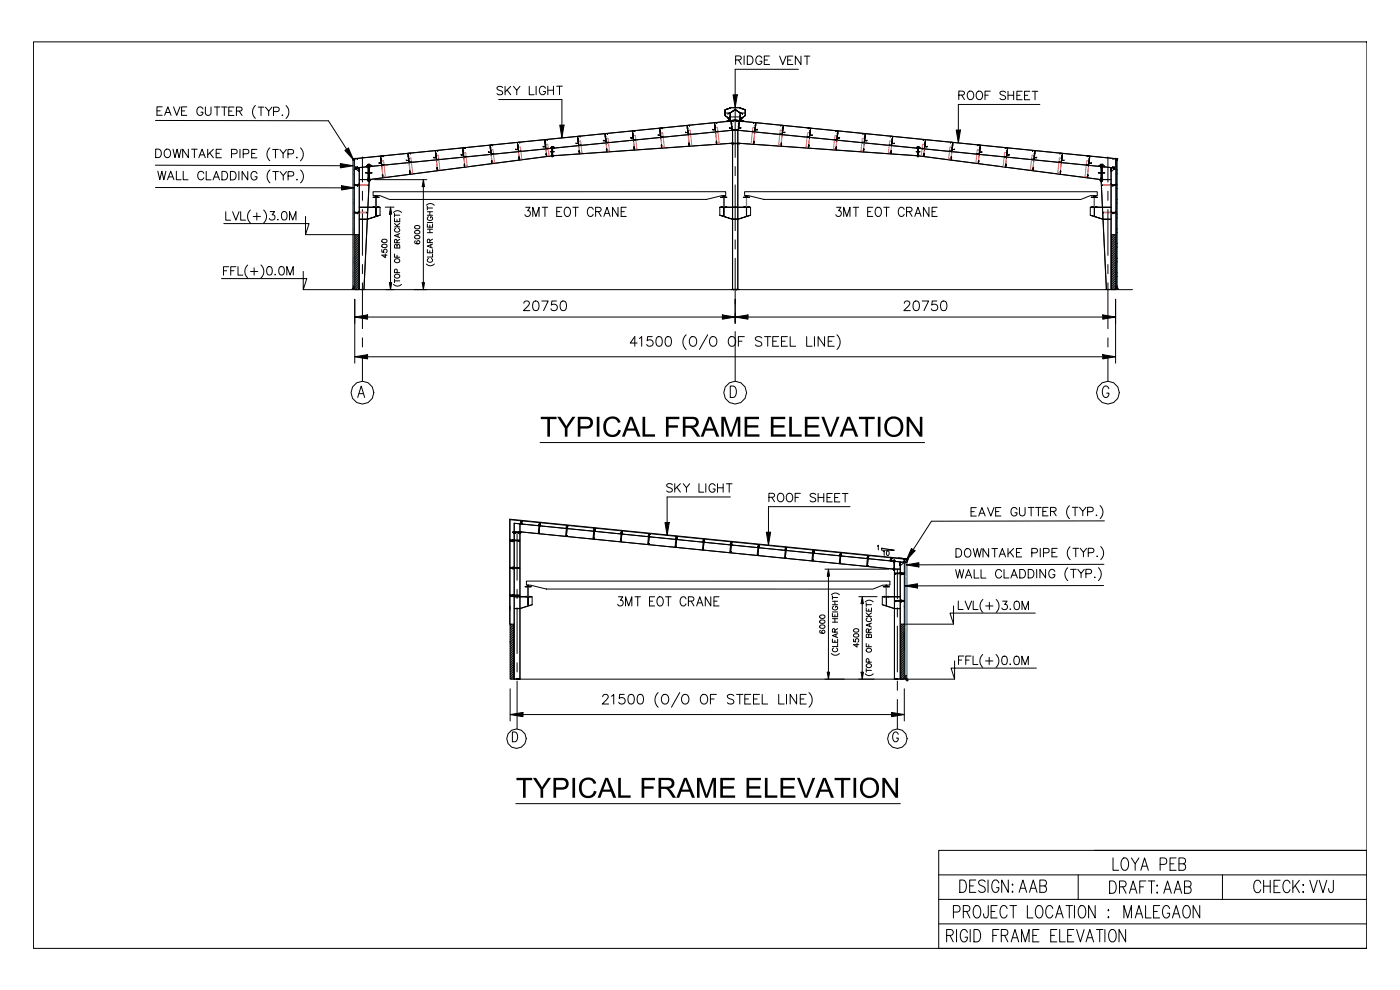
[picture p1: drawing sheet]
<svg xmlns="http://www.w3.org/2000/svg" width="420mm" height="297mm" viewBox="0 0 420 297" stroke-linecap="round" stroke-linejoin="round" font-family="sans-serif">
<!-- layer: 0 -->
<g fill="none" stroke="#000" stroke-width=".3">
<path d="M10 12.6h400v271.9h-400zM220.6 18l1.5-.1 .2-.4-.1-.5-.5-.2h-1.1v2.5M221.5 18l.8 1.3M223.2 16.8v2.5M224.2 16.8h.8a1.36 1.36 0 0 1 .9 1.3 1.36 1.36 0 0 1-.9 1.2h-.9zM228.5 17.4a.93 .93 0 0 0-1.1-.6 .93 .93 0 0 0-.7 1v.6a.91 .91 0 0 0 .9 .9 .91 .91 0 0 0 .9-.9h-.6M229.2 18h1M230.8 16.8h-1.6v2.5h1.6M233.8 16.8l1 2.5 1-2.5M236.2 18h1M237.8 16.8h-1.6v2.6h1.6M240.2 16.8v2.6l-1.7-2.6v2.6"/>
<path d="M241.2 16.8h1.7M242.1 16.8l-.1 2.6M46.6 36.1l51.9 .1 5.5 8.6M47.1 33.2h.9M48.7 32h-1.6v2.6h1.5M49.4 34.6l.9-2.6 1 2.6M49.7 33.7h1.2M52 32l1 2.6 1-2.5M54.5 33.3h.9M56 32.1h-1.5v2.5h1.5M60.9 32.7a.93 .93 0 0 0-1.1-.6 .93 .93 0 0 0-.7 .9v.6a.91 .91 0 0 0 .9 1 .91 .91 0 0 0 .9-1h-.6M61.6 32.1v1.8a.86 .86 0 0 0 .8 .7 .86 .86 0 0 0 .9-.7v-1.8"/>
<path d="M64.3 32.1h1.7M65.1 32.1v2.5M66.4 32.1h1.7M67.3 32.1v2.5M68.6 33.3h1M70.2 32.1h-1.6v2.5h1.6M70.9 33.3l1.5-.1 .2-.4-.1-.4-.5-.3h-1.1v2.5M71.8 33.3l.8 1.4M76.6 31.6a2.61 2.61 0 0 0 0 3.9M77.4 32.1h1.7M78.3 32.1v2.6M79.6 32.1l1 1.2 1-1.2"/>
<path d="M80.6 33.3v1.4M82 33.5h1.1a.67 .67 0 0 0 .7-.7 .67 .67 0 0 0-.7-.7h-1.1v2.6M84.7 34.4l-.1 .2h.2M85.8 31.7a2.61 2.61 0 0 1 0 3.8M149.6 29.9h18.9v7.6M150.8 26.3a.96 .96 0 0 0-1-.4 .96 .96 0 0 0-.7 .6l.2 .4 1.2 .5 .3 .7a1.12 1.12 0 0 1-1.7 0M151.5 25.9v2.5M152.1 27l1.1 1.4M153.2 25.9l-1.7 1.7M155 27.1v1.3M156 25.9l-1 1.2-1-1.2M158.7 25.9v2.5h1.5"/>
<path d="M160.8 25.9v2.5M163.6 26.5a.93 .93 0 0 0-1.1-.6 .93 .93 0 0 0-.7 .9v.6a.91 .91 0 0 0 .9 1 .91 .91 0 0 0 .9-1h-.6M164.3 25.9v2.5M166 25.9v2.5M166 27.1h-1.7M167.8 25.9v2.5M167.9 37.5h1.3l-.7 3.9zM168.7 25.8l-1.7 .1M189.7 39.3l.7-.1v.2v-.2l-.7 .1 .2 2.1h-.7v-.2v.2l.7-.1zM189.7 39.8l.3 2.1h.8l-.8 .1zM197.9 38.5l.7-.1v.2v-.2l-.7 .1 .2 2-.7 .1v-.2v.2l.7-.1zM197.9 39l.3 2.1h.9l-.9 .1z"/>
<path d="M198.1 39.2l-.1 .2M198.1 40l-.1 .1M198.2 39.3h-.3M206.1 37.6h.7v.2v-.2l-.7 .1 .2 2-.7 .1v-.2v.2l.7-.1zM206.2 38.2l.2 2.1h.9l-.9 .1zM206.3 38.4l-.1 .2M206.3 39.1v.2M206.4 38.5h-.3M206.5 39.2h-.3M214.3 36.8l.7-.1v.3v-.2h-.7l.2 2.1-.7 .1v-.3v.2h.7zM214.4 37.3l.2 2.2h.9l-.9 .1zM214.5 37.6l-.1 .1"/>
<path d="M214.6 38.3l-.1 .2M214.6 37.6l-.3 .1M214.6 39.9h.1M214.7 38.4h-.3M215.1 39.3l.1 .3M215.2 39.4l-.1 .1M217.5 32.9l1.6-.6-1.6 .6v1.8l1 .7 .1 .3-.1-.3-1-.7zM217.5 32.9a7.7 7.7 0 0 1 6 0v1h-1.5l-1.5-1.1-1.5 1.1h-1.5zM218.2 36.3h.1M218.2 36.3v.1M218.2 36.5h.1M218.2 36.4h.1"/>
<path d="M218.2 35.5h.5M218.3 34.2l2.2-1.4 2.2 1.4-2.2-1.4zM218.5 35.4l.5 .3v.2v-.2zM218.9 32.3h3.2M219 34.7v1.5l-1.4 .3 1.4-.3zM219 33.9l1.5-1.1 1.5 1.1v2.5h.5h-.5v-2.5l-1.5-1-1.5 1v2.5h-.5h.5zM219 35.7h-.2M219 35.1h3M219.1 32.3l-1.6 .6v1.8l1 .7 .5 .8 1.5-.4 1.5 .4 .5-.8 1-.7v-1.8l-1.6-.5M219.3 36.3l.7-.1v.3v-.2h-.7l.2 2.1-.7 .1v-.3v.3l.7-.1zM219.3 36.8l.3 2.2h.8l-.8 .1zM219.4 37.1v.1"/>
<path d="M219.5 37.8l-.1 .2M219.6 37.1l-.3 .1M219.7 37.9h-.3M219.7 39.1v3.9M219.9 28.5h1.2l-.6 3.8zM220.1 38.8v.3M220.2 38.9l-.2 .1M220.5 32.3v14.9M220.5 39l-112.8 11.3M220.5 39l112.7 11.2v36.6M220.5 39l112.8 11.3M220.9 38.8v.3"/>
<path d="M221 38.9l-.2 .1M221 36.2l.8 .1-.3 2.1 .7 .1v-.3v.3l-.7-.1 .2-2.1h-.7v.2zM221.3 39.1l-.2 3.9M221.3 39.1v3.9M221.3 37.9h.4M221.4 37.1l.3 .1M221.6 37.8l-.1 .2M221.6 36.8l-.2 2.3-.8-.1h.8zM221.6 37.1v.1M221.9 34.7l.1 1.5 1.4 .3-1.4-.3zM221.9 32.3l1.6 .6v1.8l-1 .7-.1 .3 .1-.3 1-.7v-1.8zM222 35.7h.1"/>
<path d="M222 35.8h.1M222 35.7v.1M222 35.7l.1 .1M222 35.7v.2M222.1 35.7v.1M222.1 35.8v.1M222.1 35.7v.2M222.1 32.3h.1M222.2 35.7h-.3M222.2 36.4h-.2M222.3 35.5h.5M222.5 35.5h.1"/>
<path d="M222.5 35.4l-.5 .3v.2M222.8 36.3v.1M222.8 36.3v.2M222.8 36.3h.1M222.8 36.4v.1M225.9 39.3l-.1 .3M225.9 39.4l-.1 .1M226 36.7l.7 .1-.2 2.1h.7v-.2v.3l-.7-.1 .2-2.1h-.7v.2zM226.3 38.4h.3M226.4 39.9h.1M226.4 37.6l.3 .1M226.5 38.3v.2"/>
<path d="M226.6 37.3l-.2 2.3-.9-.1h.9zM226.6 37.6l-.1 .1M234.2 37.6h.7l-.2 2.1 .7 .1v-.2v.2l-.7-.1 .2-2-.7-.1v.2zM234.5 39.2h.3M234.6 38.5h.3M234.8 39.1l-.1 .2M234.8 38.2l-.2 2.2-.9-.1h.9zM234.8 38.4l-.1 .2M239.5 20.8h-19v7.7M242.4 38.4l.7 .1-.2 2 .7 .1v-.2v.2l-.7-.1 .2-2-.7-.1v.2zM242.8 39.3h.3M243 40l-.1 .1"/>
<path d="M243 39l-.2 2.2-.8-.1h.8zM243 39.2l-.1 .2M250.6 39.2l.8 .1-.3 2 .7 .1v-.2v.2h-.7l.2-2.1-.7-.1v.2zM251.2 39.8l-.2 2.2-.8-.1h.8zM286.8 39h1.3l-.7 3.8zM287.6 28.5l1.4-.1 .3-.4-.1-.4-.5-.3h-1.1v2.6M288.4 28.5l.9 1.4M290.4 27.7a.94 .94 0 0 1 1-.3 .94 .94 0 0 1 .7 .9l-.1 .6a.97 .97 0 0 1-.9 1 .97 .97 0 0 1-1-1zM293 27.7a.94 .94 0 0 1 1.1-.3 .94 .94 0 0 1 .6 .9v.6a.97 .97 0 0 1-1 1 .97 .97 0 0 1-.9-1zM295.4 28.5l1 .1M297 27.3h-1.6v2.6M301.6 27.7a.96 .96 0 0 0-.9-.4 .96 .96 0 0 0-.8 .7l.3 .3 1.2 .5 .2 .7a1.12 1.12 0 0 1-1.7 0"/>
<path d="M302.3 28.6h1.7M302.3 27.4v2.5M304 27.4v2.5M305 28.6h1M306.6 27.4h-1.6v2.5h1.6M307.3 28.6h1M308.9 27.4h-1.6v2.5h1.6M309.6 27.4h1.7M310.4 27.4v2.5M311.9 31.3h-24.5v7.7M46.6 49.5l55.5 .2M46.6 56.2l55.8 .1"/>
<path d="M46.7 44.7h.8a1.36 1.36 0 0 1 .9 1.3 1.36 1.36 0 0 1-.9 1.3h-.8zM47.3 51.4l.6 2.5 .6-2.5 .6 2.5 .7-2.5M49.5 45.1a.94 .94 0 0 1 1.1-.3 .94 .94 0 0 1 .6 .9v.6a.97 .97 0 0 1-1 1 .97 .97 0 0 1-1-1zM50.2 53.9l1-2.5 1 2.5M50.6 53.1h1.2M51.9 44.7l.6 2.6 .6-2.6 .6 2.6 .6-2.6M52.9 51.4v2.5h1.4M55 51.4v2.5h1.4M56.5 44.7v2.6l-1.7-2.6v2.6M57.5 44.8h1.7M58.3 44.8v2.5M59.6 47.3l1-2.5 1 2.5"/>
<path d="M60 46.5h1.2M61.1 52a.93 .93 0 0 0-1-.6 .93 .93 0 0 0-.8 1v.6a.93 .93 0 0 0 .8 .9 .93 .93 0 0 0 1-.6M61.9 51.4l-.1 2.5h1.5M62.3 44.8v2.5M62.9 45.9l1.1 1.4M63.9 53.9l1-2.5 .9 2.5M64 44.8l-1.7 1.7M64.3 53.1h1.2M64.8 46h1M66.4 44.8h-1.6v2.5h1.6M66.6 51.4h.8a1.36 1.36 0 0 1 .9 1.3 1.36 1.36 0 0 1-.9 1.3l-.8-.1zM69.1 51.4h.9a1.36 1.36 0 0 1 .8 1.3 1.36 1.36 0 0 1-.8 1.3h-.9z"/>
<path d="M69.4 46.1h1.1a.67 .67 0 0 0 .7-.6 .67 .67 0 0 0-.7-.7h-1.1v2.5M71.7 51.4l-.1 2.6M72 44.8v2.5M72.9 46.1h1.1a.67 .67 0 0 0 .7-.6 .67 .67 0 0 0-.7-.7h-1.1v2.5M74.3 51.4v2.6l-1.7-2.6v2.6M75.5 46h1M77.1 44.8h-1.6v2.5h1.6M77.1 52a.93 .93 0 0 0-1.1-.6 .93 .93 0 0 0-.7 1v.6a.91 .91 0 0 0 .9 1 .91 .91 0 0 0 .9-1h-.6M80.9 44.3a2.61 2.61 0 0 0 0 3.9M81 51a2.61 2.61 0 0 0 0 3.8M81.8 44.8h1.7M81.8 51.5h1.7"/>
<path d="M82.6 44.8v2.6M82.7 51.5v2.5M84 44.8l.9 1.2 1-1.2M84 51.5l1 1.2 .9-1.2M84.9 46v1.4M85 52.7v1.3M86.4 46.2h1.1a.67 .67 0 0 0 .6-.7 .67 .67 0 0 0-.6-.7h-1.1v2.6M86.4 52.8h1.1a.67 .67 0 0 0 .6-.7 .67 .67 0 0 0-.6-.6h-1.1v2.5M89 47.1v.3l.1-.1M89.1 53.8v.2l.1-.1M90.1 44.4a2.61 2.61 0 0 1 0 3.8M90.2 51a2.61 2.61 0 0 1 0 3.9"/>
<path d="M102.1 49.1l3.8 .6-3.8 .6zM102.4 55.7l3.9 .6-3.9 .7zM103.4 45.1l1.1-.7 1.6 3.6zM105.8 47.6h.1M105.8 47.6v.1M105.8 47.7h.1M105.9 47.6h-.1M105.9 47.6l-.1 .1M105.9 47.7h-.1M105.9 47.7h.1M105.9 47.6h.1M105.9 47.6v.5h.4l-.1-.5"/>
<path d="M105.9 48.1v38.2M106.2 48.1v38.2M106.3 47.6v22.8M106.3 47.6l114.2-11.4 114.2 11.4M106.3 50.7v.1M106.3 55.2v.4h.9v.3v-.3h-.9zM106.3 47.6l.9-.1v.3v-.2l-.9 .1v2.6h.9l.1-.3v.3h-1zM106.4 50.3h1.3v1.2v-1.2zM106.4 50.3l1.3 1.1M106.4 50.4l.1 .1M106.4 55.5h1.3v-.4v.5zM106.5 50.6h.2"/>
<path d="M106.5 50.2l-.1 .1M106.5 50.2v.3M106.5 50.5v.1M106.5 50.5h.1M106.6 50.6l-.1 .1M106.6 47.5l-.8 .1M106.7 50.6l-.1 .1M106.7 50.2h-.2M106.7 50.5h-.2M106.7 50.5l-.2 .1M106.7 50.2v.3M106.7 50.6h.1"/>
<path d="M106.7 50.5v.1M106.7 55.4v.2M106.8 50.2v.1M106.8 50.4v.1M106.8 50.2h-.1M106.8 55.5l-.1 .1M106.8 50.2v.3M106.8 50.5h.3M106.9 50.5h-.2M106.9 50.2h-.1M106.9 50.2v.3M106.9 50.2l-.2 .1"/>
<path d="M106.9 50.5v.1M107 50.6l-.1 .1M107 50.6h-.1M107 50.6v.1M107.1 50.2h-.2M107.1 50.5l-.2 .1M107.1 50.2v.3M107.1 50.2v.1M107.1 50.6h-.1M107.1 50.5l-.1 .1M107.1 50.5h-.1M107.1 50.4v.1"/>
<path d="M107.3 55.4v.2M107.4 55.5l-.2 .1M107.6 55.6h.1M107.6 51.2h.3M107.6 50.7h.3M107.7 50.3l-.1 .1M107.7 55.2h.1M107.8 50.2v36.6M107.8 53.9h2.6M107.8 53.8h2.6M107.8 51.2h-.1M107.8 50.7h-.1"/>
<path d="M108.7 47.1v7.5M108.7 57.3v2.8M109.7 51.8l.7 .1zM109.9 49.9l.2 .1zM109.9 49.7l.2 .2zM110.2 54.1h.8M110.2 53.4h.8M110.3 49.6h.7M110.3 50.3h.7M110.4 49.3l.1 .1zM110.4 55.5l.2 .1zM110.4 49.3v5.1"/>
<path d="M110.4 49.3h.2v5.1h-.2zM110.4 49.5h.4v.2h-.4zM110.4 50.2h.4v.2h-.4zM110.4 49.4l-.5 .6h.5M110.4 54h.4v.2h-.4zM110.4 53.3h.4v.2h-.4zM110.5 55.5v.1M110.6 54.2v-4.9h.2v5.1h-.2M110.6 53.7h.1M110.7 54.4l-1.6 32.4M110.7 54.4l-1.5 32.4M110.8 53.6h.1"/>
<path d="M110.8 53.9h.5l-.4 .5zM110.8 51.8l.8 .1zM110.8 49.4l.6 .5h-.6zM110.8 49.3l.2 .1zM111.4 49.7l.2 .2zM111.4 49.6l.2 .1zM111.8 59.1l1.9 .1zM111.9 57.5h105.8v1.2h-1.2l-4.6 1.1h-95.1l-2.8-1.1h-2.1zM112.4 53.9h15.6M112.4 59.1h.7M112.4 59.1h.1M112.5 59.1h-.1"/>
<path d="M112.5 59l.1 .1zM112.7 59l-.2 .1M112.7 58.9v.1M112.7 59.2l.1 2.9zM112.8 58.9v.1M112.9 58.8l-.1 .1M112.9 58.8h.1M112.9 58.8l-.2-.1v.2M112.9 59l-.1 .1M113.1 59.1h-.2M113.1 59.1h.1M113.1 59l.1 .1z"/>
<path d="M114.1 46.8h.8v.2v-.2l-.7 .1 .2 2-.7 .1v-.2v.2l.6-.1zM114.2 47.4l.3 2.1h.8l-.8 .1zM114.3 47.6l-.1 .2M114.4 48.3l-.1 .2M114.5 47.7h-.3M114.5 49.9v.1M114.5 48.4h-.3M114.7 52.3l.1 1zM114.8 52.5l-.1 .2M114.9 52.6l-.3 .1M115 49.3v.3M115.1 49.4l-.2 .1"/>
<path d="M122.3 46l.8-.1v.3v-.2h-.7l.2 2.1-.7 .1v-.3v.2h.7zM122.4 46.5l.3 2.2h.8h-.8zM122.5 46.8v.1M122.6 47.5l-.1 .2M122.7 46.8l-.3 .1M122.7 49.1h.1M122.8 47.6h-.4M122.9 51.2l.1 1zM122.9 51.4v.2M123 51.5h-.2M123.2 48.5v.3M123.3 48.6l-.2 .1"/>
<path d="M127 56v28.8M127 53.9l.3 2.1h-.7zM130.6 45.2l.7-.1v.3v-.3l-.7 .1 .2 2.1h-.7v-.2v.2h.7zM130.6 45.7l.3 2.1h.8l-.8 .1zM130.8 45.9l-.1 .2M130.8 46.7l-.1 .2M130.9 46h-.3M130.9 48.3h.1M131 46.8h-.3M131 50.2l.2 1zM131.1 50.4v.2M131.2 50.5h-.2"/>
<path d="M131.4 47.7v.3M131.5 47.8l-.2 .1M138.8 44.4l.7-.1v.2v-.2l-.7 .1 .2 2.1h-.7v-.2v.2l.7-.1zM138.8 44.9l.3 2.1h.9l-.9 .1zM139 45.1l-.1 .2M139 45.9l-.1 .2M139.1 45.2h-.3M139.1 47.4v.1M139.2 45.9l-.3 .1M139.2 49.2l.2 1zM139.3 49.4v.2M139.4 49.5h-.2"/>
<path d="M139.6 46.9v.3M139.7 46.9l-.2 .2M147 43.6l.7-.1v.2v-.2l-.7 .1 .2 2-.7 .1v-.2v.2l.7-.1zM147 44.1l.3 2.1h.9l-.9 .1zM147.2 44.3l-.1 .2M147.2 45.1l-.1 .1M147.3 44.4h-.3M147.3 46.6v.1M147.4 45.1l-.3 .1M147.4 48.1l.2 1zM147.5 48.3l-.1 .2M147.6 48.4h-.2"/>
<path d="M147.8 46.1l.1 .3M147.9 46.1l-.1 .1M155.2 42.7h.7v.2v-.2l-.7 .1 .2 2-.7 .1v-.2v.2l.7-.1zM155.3 43.3l.2 2.1h.9l-.9 .1zM155.4 43.5l-.1 .2M155.4 44.2v.2M155.5 43.5l-.3 .1M155.5 45.8v.1M155.6 44.3h-.3M155.6 47l.2 1zM155.7 47.2l-.1 .2M155.8 47.3h-.3"/>
<path d="M156 45.2l.1 .3M156.1 45.3l-.1 .1M163.4 41.9l.7-.1v.3v-.2h-.7l.2 2.1-.7 .1v-.3v.2h.7zM163.5 42.4l.2 2.1 .9 .1h-.9zM163.6 42.7l-.1 .1M163.7 43.4l-.1 .2M163.7 42.7l-.3 .1M163.7 45h.1M163.8 46l.1 .9zM163.8 43.5h-.3M163.9 46.2l-.1 .2M164 46.2l-.3 .1"/>
<path d="M164.2 44.4l.1 .3M164.3 44.5l-.1 .1M165.1 45.5h.4zM165.2 44.4v.1M165.2 44.3l.2 .1zM165.4 46.8h.5M165.4 46.4h.5M165.4 44.2h.5M165.4 44.6h.5M165.5 44.1v.4M165.5 44.1l-.3 .3M165.5 44l.2 .1z"/>
<path d="M165.5 44v3M165.5 44l.2 3zM165.7 46.9l.1-2.9-.1 3M165.7 46.6h.1M165.7 46.8l-54.9 7.1M165.7 46.7l-54.9 7.1M165.8 46.6h.1M165.8 45.5h.4zM165.8 44.1h.1M165.8 44.1l-.3 .2M165.8 44.5l-.3 .2M165.8 46.8l-.3 .1"/>
<path d="M165.8 46.4l-.3 .1M165.8 46.7h.2l-.2 .3zM165.8 44.1l.3 .3h-.3zM165.8 44l.2 .1zM166.1 44.3l.2 .1zM166.1 44.1l.2 .2zM173.2 40.9h.8v.2v-.2h-.7l.2 2.1-.7 .1v-.3v.3l.6-.1zM173.3 41.4l.3 2.2h.8l-.8 .1zM173.4 41.7l-.1 .1M173.5 42.4l-.1 .2M173.6 41.7l-.3 .1M173.6 44v.1"/>
<path d="M173.6 42.5h-.3M173.6 45.1l.2 1zM173.7 45.3v.2M173.8 45.4l-.2 .1M174.1 43.4v.3M174.2 43.5l-.2 .1M181.4 40.1l.8-.1v.3v-.2h-.7l.2 2.1-.7 .1v-.3v.2h.7zM181.5 40.6l.3 2.1h.8l-.8 .1zM181.6 40.9v.1M181.7 41.6l-.1 .2M181.8 40.9l-.3 .1M181.8 43.2h.1"/>
<path d="M181.9 41.7h-.3M181.9 44.6l.2 1zM182 44.8l-.1 .2M182.1 44.9h-.3M182.3 42.6v.3M182.4 42.7l-.2 .1M189.9 40l-.1 .2M189.9 40.8l-.1 .2M190 40.1h-.3M190 42.4h.1M190.1 40.9h-.3M190.1 44l.2 1z"/>
<path d="M190.2 44.2v.2M190.3 44.3h-.2M190.5 41.8v.3M190.6 41.9l-.2 .1M198.2 41.5v.1M198.3 40l-.3 .1M198.3 43.4l.2 1zM198.4 43.6v.2M198.5 43.7h-.2M198.7 41v.3M198.8 41l-.2 .1M206.4 40.7v.1"/>
<path d="M206.6 42.9l.1 .9zM206.7 43.1l-.1 .2M206.8 43.2h-.3M206.9 40.2l.1 .2M207 40.2l-.1 .1M214.8 42.3l.2 1zM214.9 42.5v.2M215 42.6h-.2M216.2 59.1l1.8 .1zM216.7 59l.2 .1zM216.8 59.1h.1M217 58.8h.1"/>
<path d="M217.1 58.9v.1M217.1 59l-.3 .1M217.1 58.8l-.1 .1M217.1 59.2v2.9zM217.2 58.7l-.2 .1M217.2 59.1h.2h-.6M217.2 58.7h.1M217.2 58.7l-.1 .2M217.2 59l-.1 .1M217.4 59l.1 .1zM219.4 43h2.5zM219.4 43l2.5 .1z"/>
<path d="M219.4 43l-53.7 3.8M219.6 42.9v.3M219.6 43l-.1 .1M219.6 43h-.1M219.7 43.1v43.7M220 42.9v.3M220.1 43l-.1 .1M220.1 43h-.1M220.5 50v2.7M220.5 55.5v13.7M221.2 42.9v.3M221.2 43l-.1 .1"/>
<path d="M221.3 43.1v43.7M221.6 42.9v.3M221.7 43l-.1 .1M221.7 43h-.1M221.9 43l53.4 3.8M221.9 43l53.4 3.7M223 59.1l1.8 .1zM223.3 57.5h105.8v1.2h-2.1l-2.8 1.1h-95.1l-4.6-1.1h-1.2zM223.6 59l.1 .1zM223.6 59.1h.6M223.6 59.1h.1M223.9 59l-.3 .1"/>
<path d="M223.9 58.9v.1M223.9 58.8l-.1 .1M223.9 59.2v2.9zM224 58.7l-.2 .1M224 58.7l-.1 .2M224 58.7h.1M224 59l-.1 .1M224.2 59l.1 .1zM224.2 59.1h-.2M224.2 59.1h.1M226 42.6h.2M226.1 42.3v1z"/>
<path d="M226.2 42.5l-.1 .2M234.1 40.2l-.1 .2M234.2 40.2l-.2 .1M234.2 43.2h.3M234.4 42.9l-.1 .9zM234.4 43.1l-.1 .2M234.6 40.7v.1M242.3 41v.3M242.4 41l-.2 .1M242.5 43.7h.2M242.6 43.4v1zM242.6 43.6l-.1 .2"/>
<path d="M242.7 40l.3 .1M242.8 41.5v.1M250.5 41.8v.3M250.6 41.9l-.2 .1M250.7 44.3h.2M250.8 44v1zM250.9 44.2l-.1 .2M250.9 40.9h.3M251 42.4h.1M251 40.1h.3M251.2 40.8l-.1 .2M251.2 40v.2"/>
<path d="M258.7 42.6v.3M258.8 42.7l-.2 .1M258.8 40l.8 .1-.3 2.1h.7v-.2v.3l-.7-.1 .2-2.1h-.7v.2zM258.9 44.9h.3M259 44.6v1zM259.1 44.8l-.1 .2M259.2 41.7h.3M259.2 43.2h.1M259.2 40.9l.3 .1M259.4 41.6l-.1 .2M259.4 40.6l-.2 2.2-.8-.1h.8zM259.5 40.9l-.1 .1"/>
<path d="M266.9 43.4v.3M267 43.5l-.2 .1M267 40.9h.8l-.2 2.1 .6 .1v-.3v.3l-.7-.1 .2-2.1h-.7v.2zM267.2 45.4l.2 .1M267.3 45.1v1zM267.3 45.4l-.1 .1M267.4 42.5h.3M267.4 44v.1M267.4 41.7l.3 .1M267.6 42.4l-.1 .2M267.6 41.4l-.2 2.3-.8-.1h.8zM267.7 41.7l-.1 .1"/>
<path d="M274.8 45.5h.4zM274.9 44.3l.2 .1zM274.9 44.1l.2 .2zM275 46.7h.2v.3zM275.1 44.2h.5M275.1 44.6h.5M275.2 46.8h.4M275.2 46.4h.4M275.2 46.6h.1M275.2 44.1l-.3 .3M275.2 44.1v.3M275.2 44l.2 .1z"/>
<path d="M275.3 46.7l54.9 7.2M275.4 44l.1 3zM275.4 46.9l-.2-2.9 .2 3M275.4 46.6h.1M275.4 44l.1 .1zM275.5 45.5h.4zM275.5 44.1h.1M275.5 44.1v.4M275.5 44.1l-.3 .2M275.5 44.5l-.3 .2M275.5 46.8l-.3 .1M275.5 46.4l-.3 .1"/>
<path d="M275.5 44v3M275.5 44.1l.3 .4M275.5 44l.2 .1zM275.9 44.3l.1 .1zM276.8 44.4l-.1 .3M276.8 44.5l-.1 .1M276.9 41.8l.7 .1-.2 2.1h.7v-.2v.3l-.7-.1 .2-2.1h-.7v.2zM277.1 46.2l.2 .1M277.2 46l-.1 .9zM277.2 46.2l-.1 .1M277.2 43.5h.3M277.3 45h.1"/>
<path d="M277.3 42.7l.3 .1M277.4 43.4l-.1 .2M277.5 42.4l-.2 2.2h-.9l.9-.1zM277.5 42.7l-.1 .1M285 45.2l-.1 .3M285 45.3l-.1 .1M285.1 42.7h.7l-.2 2.1 .7 .1v-.2v.2l-.7-.1 .2-2-.7-.1v.2zM285.2 47.3h.3M285.3 47v1zM285.4 47.2l-.1 .2M285.4 44.3h.3M285.5 45.8v.1"/>
<path d="M285.5 43.5l.3 .1M285.6 44.2v.2M285.7 43.2l-.2 2.3-.9-.1h.9zM285.7 43.5l-.1 .2M293.2 46.1v.3M293.3 46.1l-.2 .1M293.3 43.5l.7 .1-.2 2 .7 .1v-.2v.2l-.7-.1 .2-2-.7-.1v.2zM293.4 48.4h.2M293.5 48.1v1zM293.6 48.3l-.1 .2M293.6 45.1l.3 .1M293.7 46.6v.1"/>
<path d="M293.7 44.4h.3M293.9 45.1l-.1 .1M293.9 44.1l-.2 2.2-.9-.1h.9zM293.9 44.3l-.1 .2M301.4 46.9v.3M301.5 46.9l-.2 .2M301.5 44.3l.7 .1-.2 2 .7 .1v-.2v.2h-.7l.2-2.1-.7-.1v.2zM301.6 49.5h.2M301.7 49.2v1zM301.8 49.4l-.1 .2M301.8 45.9l.3 .1M301.9 47.4v.1"/>
<path d="M301.9 45.2h.3M302.1 45.9l-.1 .2M302.1 44.9l-.2 2.2-.8-.1h.8zM302.1 45.1l-.1 .2M309.6 47.7v.3M309.7 47.8l-.2 .1M309.7 45.1l.8 .1-.3 2.1h.7v-.2v.2h-.7l.2-2.1-.7-.1v.3zM309.8 50.5h.2M309.9 50.2v1zM309.9 50.4v.2M310 46.8h.3M310.1 48.3h.1"/>
<path d="M310.1 46h.3M310.3 46.7l-.1 .2M310.3 45.7l-.2 2.2-.8-.1h.8zM310.3 45.9v.2M317.8 48.5v.3M317.9 48.6l-.2 .1M317.9 45.9l.8 .1-.2 2.1h.6v-.2v.3l-.7-.1 .2-2.1h-.7v.2zM318 51.5h.2M318.1 51.2v1zM318.1 51.4l-.1 .2M318.3 47.6h.3M318.3 49.1h.1"/>
<path d="M318.3 46.8l.3 .1M318.5 47.5l-.1 .2M318.5 46.5l-.2 2.2h-.8h.8zM318.6 46.8l-.1 .1M326 49.3v.3M326.1 49.4l-.2 .1M326.1 46.8h.8l-.2 2.1 .6 .1 .1-.2-.1 .2-.7-.1 .2-2-.7-.1v.2zM326.2 52.6l.2 .1M326.3 52.3l-.1 1zM326.3 52.6l-.1 .1M326.5 48.4h.3M326.5 49.9v.1"/>
<path d="M326.5 47.7h.3M326.7 48.3l-.1 .2M326.7 47.3l-.1 2.3-.9-.1h.8zM326.8 47.6l-.1 .2M327.3 59.1l1.9 .1zM328 59l.1 .1zM328.1 58.8h.1M328.2 59l-.3 .1h.7M328.2 58.9v.1M328.2 58.8l-.1 .1M328.2 59.2l.1 2.9zM328.3 58.9v.1"/>
<path d="M328.3 58.7l-.2 .1M328.3 58.8v.1M328.4 58.7h-.1M328.4 58.7v.1M328.4 58.8h-.1M328.4 59l-.1 .1M328.5 59.1h-.1M328.6 59.1h.1M328.6 59.1h-.1M328.6 59l.1 .1zM329.4 51.8l.8 .1zM329.6 49.9l.6-.5v.5"/>
<path d="M329.7 49.7l.1 .2zM329.7 49.6l.1 .1zM329.7 53.9h.5v.5zM330 49.6h.7M330 50.3h.7M330 54.1h.8M330 53.4h.8M330.1 49.3l.2 .1zM330.2 49.5h.4v.2h-.4zM330.2 50.2h.4v.2h-.4zM330.2 54h.4v.2h-.4zM330.2 53.3h.4v.2h-.4z"/>
<path d="M330.2 53.6h.1M330.3 49.3l.1 .1zM330.3 54.4l1.5 32.4M330.3 54.4l1.6 32.4M330.4 55.5l.2 .1zM330.4 54.2v-4.9h-.2v5.1h.2M330.4 53.7h.1M330.4 49.3h.2v5.1h-.2zM330.6 55.5l-.1 .1M330.6 49.3l.1 .1zM330.6 53.9h2.6M330.6 53.8h2.6"/>
<path d="M330.6 51.8l.8 .1zM330.6 49.4l.5 .6M330.6 49.3v5.1M330.7 49.3l.2 .1zM331.2 49.9l.1 .1zM331.2 49.7l.1 .2zM332.3 47.1v7.5M332.3 57.3v2.8M333.1 51.2h.3M333.1 50.7h.3M333.2 55.2h.2M333.3 50.3h1.3h-1.3v1.2z"/>
<path d="M333.3 50.3v36.5M333.3 51.2h-.1M333.3 50.7h-.1M333.3 55.1v.4l1.3 .1h-1.3zM333.3 51.2h.1M333.3 50.7h.1M333.3 55.2v.1M333.4 50.3l-.1 .1M333.4 55.6h.1M333.7 55.4v.2M333.8 55.5l-.2 .1M333.8 55.6h.9v-.4v.4h-.9l.1 .3z"/>
<path d="M333.8 47.5l.9 .1v2.7h-.9v-.3v.3h.9v-2.6l-.9-.1v.2zM333.9 50.2v.1M333.9 50.4v.1M333.9 50.2h.3M333.9 50.5h.3M334 50.2v.3M334 50.2h-.1M334 50.6h.1M334 50.5v.1M334 50.6v.1M334.1 50.5h-.1M334.1 50.6l-.1 .1"/>
<path d="M334.1 50.5v.1M334.1 50.2h-.1M334.1 50.6h-.1M334.1 50.5h-.2M334.1 50.6h.1M334.1 50.5l-.1 .1M334.1 50.5h.1M334.1 50.2v.3M334.2 50.2h-.1M334.2 50.2v.1M334.2 50.4v.1M334.2 50.2v.3"/>
<path d="M334.2 50.4l.3 .1M334.2 50.2l-.1 .1M334.3 55.4v.2M334.3 50.2h.2M334.3 50.2v.3M334.3 50.2h-.1M334.3 55.5l-.1 .1M334.3 50.6h.1M334.3 50.5v.1M334.3 50.5h.1M334.4 47.5l.8 .1M334.4 50.6l-.1 .1"/>
<path d="M334.5 50.5h-.2M334.5 50.6l-.1 .1M334.5 50.5v.1M334.5 50.2h-.2M334.5 50.5l-.2 .1M334.5 50.6h-.2M334.5 50.5h-.4M334.5 50.5h.1M334.5 50.2v.3M334.5 50.6h.1M334.6 50.2h-.1M334.6 50.2v.1"/>
<path d="M334.6 50.4v.1M334.6 50.5h-.1M334.6 50.3l-1.3 1.1M334.7 50.7v.1M334.8 48.1v37.7M335.1 48.1v38.2h-.3M335.1 47.6v.5h-.4l.1-.5M335.1 47.6h.1M335.2 47.7h.1M335.2 47.6v.1M335.2 47.6h.1M335.2 47.6h-.1"/>
<path d="M67.7 63.5v2.5h1.5M68.6 80h-1.6v2.5M70.8 80h-1.6v2.5M71.4 80v2.5h1.4M71.7 63.5l-1 2.5-.9-2.5M72.2 63.5v2.5h1.4M74.3 79.5a2.61 2.61 0 0 0 0 3.9M75.1 63a2.61 2.61 0 0 0 0 3.9M77 63.8v2.2M78.1 64.9h-2.2M78.3 79.5a2.61 2.61 0 0 1 0 3.9M79.1 63a2.61 2.61 0 0 1 0 3.9"/>
<path d="M81 63.5h1.3l-.7 .9a.85 .85 0 0 1 .7 1.4 .85 .85 0 0 1-1.5-.3M83.3 65.8l-.1 .1h.2M84.8 63.6a.82 .82 0 0 1 1.2 .3 1.28 1.28 0 0 1-.9 2.1 1.62 1.62 0 0 1-.3-2.4zM88.8 66v-2.6l-1 2.6-1-2.6v2.6M91.6 70.4h14.8M91.6 64.9v5.5l1.1-3.3h-25.6M106.3 63.5v.3h.9v.3v-.3h-.9zM106.3 70.4v-22.8l114.2-11.4 114.2 11.4v22.8M106.4 70.4h1.3v16.5h-1.3zM106.4 63.8h1.3v-.5v.5zM106.7 63.6v.3M106.8 63.8h-.1"/>
<path d="M106.8 70.4l-.4 .4M107.3 63.6v.3M107.3 70.4l-.9 .9M107.4 63.8h-.2M107.6 63.8h.1M107.7 70.6l-1.3 1.2M107.7 71.1l-1.3 1.3M107.7 71.6l-1.3 1.3M107.7 72.1l-1.3 1.3M107.7 72.7l-1.3 1.2M107.7 73.2l-1.3 1.3M107.7 73.7l-1.3 1.3"/>
<path d="M107.7 74.3l-1.3 1.2M107.7 74.8l-1.3 1.2M107.7 75.3l-1.3 1.3M107.7 75.8l-1.3 1.3M107.7 76.4l-1.3 1.2M107.7 76.9l-1.3 1.3M107.7 77.4l-1.3 1.3M107.7 77.9l-1.3 1.3M107.7 78.5l-1.3 1.2M107.7 79l-1.3 1.3M107.7 79.5l-1.3 1.3M107.7 63.4l.1 .1"/>
<path d="M107.8 62.1h2.5l-2.5 .1M107.8 65.7l2.3 .1h-2.3M108.7 62.8v13.8M108.7 79.3v2.8M110 63.8h.2zM110.1 63.8h.1M110.3 62.1l3.7 .1zM111.8 62.1h1.9zM112.2 62.1l.1 .1M112.2 62v.3M112.7 62.2l.1 2.7zM113.2 62.1l.2 .1"/>
<path d="M113.3 62v.3M114 62.2v2.4l-3.8 1.2 3.8-1.3M114.5 74.9v.7l.7 .1a.55 .55 0 0 1 0-.8 .55 .55 0 0 1 .8 .1 .55 .55 0 0 1-.2 .8M114.6 73.5a.78 .78 0 0 1 1-.3 .78 .78 0 0 1 .4 .9 .78 .78 0 0 1-.9 .3 .78 .78 0 0 1-.5-.9zM114.6 72a.78 .78 0 0 1 1-.3 .78 .78 0 0 1 .4 .9 .78 .78 0 0 1-.9 .3 .78 .78 0 0 1-.5-.9zM115.6 62.1h2.6M115.6 76.1v1.2l-1.1-.8h1.6M117.1 62.1l.4 2.1h-.7zM117.1 64.2v20.6M118 63.7a1.61 1.61 0 0 1 2.4 0M118.3 76.2v1h1.6M118.3 68h1.6"/>
<path d="M118.3 67l1.1 1M118.3 65.5v1h1.6v-1M118.3 64v1.1M118.3 64.5h1.6M118.4 77.9a.74 .74 0 0 1 1-.3 .74 .74 0 0 1 .3 1 .76 .76 0 0 1-.9 .2 .76 .76 0 0 1-.4-.9zM118.7 68.5a.58 .58 0 0 0-.4 .7 .58 .58 0 0 0 .6 .4h.4a.58 .58 0 0 0 .6-.4 .58 .58 0 0 0-.4-.7M119.1 73.7l-.3-.4-.3 .1-.2 1h1.6v-.7l-.3-.4-.5 .2v.9M119.1 76.6v.6M119.1 72.8l-.1-.9h-.5l-.2 .9h1.6M119.1 65.9v.6M119.4 70.3v.7M119.9 70.1l-1.6 .6 1.6 .6"/>
<path d="M119.9 71.8l-.8 .5M119.9 67l-.9 .7M124.4 70.8a.78 .78 0 0 1 1-.3 .78 .78 0 0 1 .5 .9 .78 .78 0 0 1-1 .3 .78 .78 0 0 1-.5-.9zM124.4 69.3a.78 .78 0 0 1 1-.3 .78 .78 0 0 1 .5 .9 .78 .78 0 0 1-1 .3 .78 .78 0 0 1-.5-.9zM124.4 67.8a.78 .78 0 0 1 1-.3 .78 .78 0 0 1 .5 .9 .78 .78 0 0 1-1 .3 .78 .78 0 0 1-.5-.9zM124.6 72.2l-.2 .1a.77 .77 0 0 0 .6 .9 .77 .77 0 0 0 .9-.5 .49 .49 0 0 0-.4-.5 .49 .49 0 0 0-.5 .4 .49 .49 0 0 0 .4 .5M127.9 79.2a1.61 1.61 0 0 0 2.4 0M127.9 61.6a1.61 1.61 0 0 1 2.4 0M128.2 74.9v.9h1.5v-.9M128.2 69.8h1.5M128.2 67.2v.9h1.5v-.9M128.2 68.7h1.5"/>
<path d="M128.2 66.7h1.5M128.2 63.5h1.5M128.2 64.6h1.5M128.2 62.4h1.5M128.2 61.9v1M128.5 77.5a.58 .58 0 0 0-.3 .7 .58 .58 0 0 0 .6 .5h.3a.58 .58 0 0 0 .6-.5 .58 .58 0 0 0-.3-.7M128.5 65a.58 .58 0 0 0-.3 .7 .58 .58 0 0 0 .6 .4h.3a.56 .56 0 0 0 .7-.5 .56 .56 0 0 0-.7-.6v.4M128.9 72.8l-.1-.9-.5-.1-.1 1h1.5M128.9 75.2v.6M128.9 68.7v1.1M128.9 67.5v.6M128.9 63.5v1.1"/>
<path d="M129.2 73.4v.8M129.7 76.2v.9h-1.5M129.7 73.2l-1.5 .6 1.5 .6M129.7 71.7l-.8 .5M157.7 62.2h1.3l-.7 1a.86 .86 0 0 1 .6 1.4 .86 .86 0 0 1-1.5-.2M159.8 64.9v-2.7l.9 2.7 1-2.7v2.7M162.6 62.2h1.7M163.4 62.2v2.7M167 63.5h.9M168.5 62.2h-1.5v2.7h1.5M169.7 62.3a1.23 1.23 0 0 1 1.4 .5 1.23 1.23 0 0 1-.1 1.5 .91 .91 0 0 1-1.1 .6 .91 .91 0 0 1-.7-1v-.7zM171.8 62.2h1.7"/>
<path d="M172.6 62.2v2.7M177.9 62.8a.91 .91 0 0 0-1-.6 .91 .91 0 0 0-.7 1v.7a.91 .91 0 0 0 .7 1 .91 .91 0 0 0 1-.6M178.6 63.5l1.5-.2 .2-.3-.1-.6-.5-.2h-1.1v2.7M179.5 63.5l.8 1.4M181.1 64.9l1-2.7 .9 2.7M181.5 64h1.2M185.4 62.2v2.7l-1.7-2.7v2.7M186.3 63.5h.9M187.8 62.2h-1.5v2.7h1.5M215.9 62.1l3.8 .1zM215.9 62.2v2.4l3.8 1.2-3.8-1.3M216.2 62.1h1.8z"/>
<path d="M216.5 62.1l.1 .1M216.6 62v.3M217.1 62.2v2.7zM217.6 62.1l.1 .1M217.6 62v.3M219.7 62.1l1.6 .1zM219.7 65.7l1.6 .1h-1.6M219.7 62.1h1.6zM220.5 71.9v2.8M220.5 77.4v19.6M221.3 65.7l-1.6 .1h1.6M221.3 62.1l3.8 .1z"/>
<path d="M223 62.1h1.8zM223.3 62.1l.1 .1M223.4 62v.3M223.9 62.2v2.7zM224.4 62.1l.1 .1M224.4 62v.3M225.1 62.2v2.4l-3.8 1.2 3.8-1.3M250.9 62.2h1.3l-.7 1a.86 .86 0 0 1 .7 1.4 .86 .86 0 0 1-1.5-.2M253.1 64.9v-2.7l.9 2.7 .9-2.7v2.7M255.9 62.2h1.6M256.7 62.2v2.7M260.2 63.5h1"/>
<path d="M261.8 62.2h-1.6v2.7h1.6M262.9 62.3a1.23 1.23 0 0 1 1.4 .5 1.23 1.23 0 0 1-.1 1.5 .91 .91 0 0 1-1 .6 .91 .91 0 0 1-.7-1l.1-1.1zM265.1 62.2h1.6M265.9 62.2v2.7M271.2 62.8a.91 .91 0 0 0-1.1-.6 .91 .91 0 0 0-.7 1v.7a.91 .91 0 0 0 .7 1 .91 .91 0 0 0 1.1-.6M271.9 63.5l1.4-.2 .3-.3-.2-.6-.4-.2h-1.1v2.7M272.7 63.5l.9 1.4M274.4 64.9l.9-2.7 1 2.7M274.7 64h1.2M278.6 62.2v2.7l-1.6-2.7v2.7M279.6 63.5h.9M281.1 62.2h-1.5v2.7h1.5"/>
<path d="M327 62.1l3.7 .1zM327 62.2v2.4l3.8 1.2-3.8-1.3M327.3 62.1h1.9zM327.6 62.1l.2 .1M327.7 62v.3M328.2 62.2l.1 2.7zM328.7 62.1l.2 .1M328.8 62v.3M330.8 63.8h.2zM330.9 63.8h.1M332.3 62.8v13.8M332.3 79.3v2.8"/>
<path d="M333.2 63.5h.2M333.3 62.1h-2.6l2.6 .1M333.3 65.7l-2.4 .1h2.4M333.3 63.3v.5h1.3h-1.3zM333.3 63.4v.1M333.3 70.4h1.3v16.5h-1.3zM333.4 63.8h.1M333.6 70.4l-.3 .2M333.7 63.6v.3M333.8 63.8h-.2M333.8 63.8h.9v-.3v.3h-.9l.1 .3zM334.1 70.4l-.8 .7"/>
<path d="M334.3 63.6v.3M334.3 63.8h-.1M334.6 70.4l-1.3 1.3M334.6 70.9l-1.3 1.3M334.6 71.5l-1.3 1.2M334.6 72l-1.3 1.2M334.6 72.5l-1.3 1.3M334.6 73l-1.3 1.3M334.6 73.6l-1.3 1.2M334.6 74.1l-1.3 1.3M334.6 74.6l-1.3 1.3M334.6 75.1l-1.3 1.3"/>
<path d="M334.6 75.7l-1.3 1.2M334.6 76.2l-1.3 1.3M334.6 76.7l-1.3 1.3M334.6 77.3l-1.3 1.2M334.6 77.8l-1.3 1.2M334.6 78.3l-1.3 1.3M334.6 78.8l-1.3 1.3M334.6 79.4l-1.3 1.2M334.6 79.9l-1.3 1.3M68 81.2h-1M70.2 81.2h-1M76.2 80.3v2.2"/>
<path d="M77.3 81.4h-2.2M80.3 80.1a.82 .82 0 0 1 1.2 .3 1.28 1.28 0 0 1-.8 2.1 1.62 1.62 0 0 1-.4-2.4zM82.5 82.3v.2l.1-.1M84 80.1a.82 .82 0 0 1 1.2 .3 1.28 1.28 0 0 1-.9 2.1 1.62 1.62 0 0 1-.3-2.4zM88 82.5v-2.6l-1 2.6-1-2.6v2.6M91 86.9h248.7M91 81.4v5.5l1-3.3h-25.6M105.9 86.3l-.3 .3M105.9 86.3h.3M105.9 85.8h.3M106 86.4l-.4 .4M106.2 86.3l-.4 .5"/>
<path d="M106.4 95.1l3.9-.6v1.2zM106.4 89.8v19.1M107.6 86.9h1.8M107.7 80.1l-1.3 1.2M107.7 80.6l-1.3 1.2M107.7 81.1l-1.3 1.3M107.7 81.6l-1.3 1.3M107.7 82.2l-1.3 1.2M107.7 82.7l-1.3 1.3M107.7 83.2l-1.3 1.3M107.7 83.7l-1.3 1.3M107.7 84.3l-1.3 1.2"/>
<path d="M107.7 84.8l-1.3 1.3M107.7 85.3l-1.3 1.3M107.7 85.9l-1.1 1M107.7 86.4l-.5 .5M108.5 86.8v.1M108.7 84.8v13.8M108.9 86.8v.1M109 86.8l-.1 .1M110.3 95.1h106.4M116.8 84.8h.7l-.4 2.1zM118 85.3a1.61 1.61 0 0 0 2.4 0M118.3 84.2h1.6"/>
<path d="M118.3 83.7v1.1M118.6 82.4a.76 .76 0 0 1 .9-.1 .76 .76 0 0 1 .3 .8 .74 .74 0 0 1-1 .3 .74 .74 0 0 1-.2-1zM119.1 81.8v-.9l-.6-.1-.2 1h1.6M126.6 84.8h.7l-.3 2.1zM157.1 91l.2-.4 .4-.3h.5l.4 .3a.9 .9 0 0 1-.2 1.2l-1.4 1.4h1.9M160.2 90.4a.94 .94 0 0 1 1.3 .4 2.39 2.39 0 0 1-.2 2.2 .94 .94 0 0 1-1.4-.4 2.39 2.39 0 0 1 .3-2.2zM162.5 90.3h1.9l-1.4 2.9M166.9 90.3h-1.4l-.1 1.2a1.02 1.02 0 0 1 1.5 0 1.02 1.02 0 0 1-.2 1.5 1.02 1.02 0 0 1-1.5-.4M168.4 90.4a.94 .94 0 0 1 1.4 .4 2.39 2.39 0 0 1-.3 2.2 .94 .94 0 0 1-1.4-.4 2.39 2.39 0 0 1 .3-2.2zM216.7 94.5l3.8 .6-3.8 .6zM219.4 86.9h2.2M220.1 86.8v.1"/>
<path d="M220.1 86.8l-.1 .1M220.5 95.1l3.9-.6v1.2zM220.5 99.4v14.9M220.9 86.8v.1M221 86.8l-.1 .1M224.4 95.1h106.4M271.2 91l.2-.4 .4-.3h.5l.4 .3a.9 .9 0 0 1-.2 1.2l-1.4 1.4h1.9M274.3 90.4a.94 .94 0 0 1 1.3 .4 2.39 2.39 0 0 1-.2 2.2 .94 .94 0 0 1-1.4-.4 2.39 2.39 0 0 1 .3-2.2zM276.6 90.3h1.9l-1.4 2.9M281 90.3h-1.4l-.1 1.2a1.02 1.02 0 0 1 1.5 0 1.02 1.02 0 0 1-.2 1.5 1.02 1.02 0 0 1-1.5-.4M282.5 90.4a.94 .94 0 0 1 1.4 .4 2.39 2.39 0 0 1-.3 2.2 .94 .94 0 0 1-1.4-.4 2.39 2.39 0 0 1 .3-2.2zM330.8 94.5l3.8 .6-3.8 .6z"/>
<path d="M331.6 86.9h1.8M332.1 86.8v.1M332.3 84.8v13.8M332.5 86.8v.1M332.6 86.8l-.1 .1M334.6 80.4l-1.3 1.3M334.6 80.9l-1.3 1.3M334.6 81.5l-1.3 1.2M334.6 82l-1.3 1.3M334.6 82.5l-1.3 1.3M334.6 83.1l-1.3 1.2M334.6 83.6l-1.3 1.2"/>
<path d="M334.6 84.1l-1.3 1.3M334.6 84.6l-1.3 1.3M334.6 85.2l-1.3 1.2M334.6 85.7l-1.2 1.2M334.6 86.2l-.7 .7M334.6 86.7l-.1 .2M334.6 89.8v19.1M334.8 86.3l.2 .3 .2-.2M334.8 85.8h.3M334.8 85.8v.5M335.2 86.3l-.1 .1M335.4 86.4l-.4 .4"/>
<path d="M335.4 86.6l-.2 .2M106.4 107l3.9-.6v1.3zM107.3 119.2l1-3.4 1.1 3.4M107.7 118.1h1.3M108.7 101.3v2.8M108.7 106.8v7.5M110.3 107h220.5M191.1 102.9h-2.1l1.4-1.9v2.9M191.8 101.5l.7-.5v2.9M195.6 101h-1.4l-.1 1.2a1.02 1.02 0 0 1 1.5 0 1.02 1.02 0 0 1-.1 1.5 1.02 1.02 0 0 1-1.5-.4M197.1 101.1a.94 .94 0 0 1 1.4 .4 2.39 2.39 0 0 1-.3 2.2 .94 .94 0 0 1-1.3-.4 2.39 2.39 0 0 1 .2-2.2zM199.9 101.1a.94 .94 0 0 1 1.4 .4 2.39 2.39 0 0 1-.3 2.2 .94 .94 0 0 1-1.4-.4 2.39 2.39 0 0 1 .3-2.2z"/>
<path d="M205.8 100.4a2.97 2.97 0 0 0 0 4.4M207.3 101.1a1.38 1.38 0 0 1 1.7 .6 1.38 1.38 0 0 1-.3 1.7 1.06 1.06 0 0 1-1.2 .4 1.06 1.06 0 0 1-.7-1 1.75 1.75 0 0 1 .5-1.7zM212.3 100.4l-2.5 4.4M213.1 101.4a1.06 1.06 0 0 1 1.2-.4 1.06 1.06 0 0 1 .7 1.1 1.26 1.26 0 0 1-.3 1.3 1.26 1.26 0 0 1-1.3 .3 1.79 1.79 0 0 1-.3-2.3zM219 101.1a1.38 1.38 0 0 1 1.6 .6 1.38 1.38 0 0 1-.2 1.7 1.06 1.06 0 0 1-1.3 .4 1.06 1.06 0 0 1-.7-1 1.75 1.75 0 0 1 .6-1.7zM219 115.8h.9a2.01 2.01 0 0 1 0 3.4h-.9zM221.5 102.3h1.1M223.3 101h-1.8v2.9M228.5 101.4a1.09 1.09 0 0 0-1.1-.5 1.09 1.09 0 0 0-.8 .8l.2 .4 1.1 .4a.7 .7 0 0 1 .6 .5 .7 .7 0 0 1-.3 .7 1.33 1.33 0 0 1-1.6-.3M229.3 101h1.9M230.3 101v2.9M231.8 102.3h1.1"/>
<path d="M233.6 101h-1.8v2.9h1.8M234.4 102.3h1.1M236.2 101h-1.8v2.9h1.8M237 101v2.9h1.6M241.9 101v2.9h1.7M244.3 101v2.9M247.3 101v2.9l-1.9-2.9v2.9M248.4 102.3h1.1M250.2 101h-1.8v2.9h1.8M251 100.4a2.97 2.97 0 0 1 0 4.4M330.8 106.4l3.8 .6-3.8 .7zM332.3 101.3v2.8"/>
<path d="M332.3 106.8v7.5M332.6 116.6a.91 .91 0 0 0-.9-.9 .91 .91 0 0 0-.9 .9l-.2 .5a1.5 1.5 0 0 0 1.3 2.1 1.19 1.19 0 0 0 .7-1.3h-.7M162 132.7h115.3M153.8 159.6h2.6M153.9 159.7h.1M153.9 159.7l.3 .3M154 159.7h.1M154 159.5v.2M154 159.5h.1M154 159.8h.1M154 159.7v.1M154.1 159.8h-.1"/>
<path d="M154.1 159.5h-.1M154.1 159.7l-.1 .1M154.1 159.7h-.1M154.1 159.8h.1M154.1 159.7v.1M154.1 159.7h.1M154.1 159.5v.2M154.1 159.5h.1M154.2 159.5v-2.6l113.9 11.4M154.2 159.7v43.9M154.5 159.7h.1M154.6 159.8h.1"/>
<path d="M154.6 159.7v.1M154.6 159.7h.1M154.7 159.8h-.1M154.7 159.7h-.1M154.7 159.5l-.1 .2M154.7 159.7l-.1 .1M154.7 159.8h.1M154.7 159.7v.1M154.7 159.5h-.2M154.7 159.5v.2M154.7 159.7h-.2M155.1 159.7v14.3"/>
<path d="M155.5 159.7v.1M155.6 159.8h-.1M155.6 159.7l-.1 .1M155.6 159.7l-.1-.2v.2M155.6 159.7h-.1M155.9 157.1v2.4M155.9 157.3h.1M156 159.7l-.1 43.9M156.1 159.7h.1M156.1 159.7v.1M156.1 159.8h.1M156.2 159.8h-.1"/>
<path d="M156.2 159.7h.1M156.2 159.5l-.1 .2M156.2 159.7l-.1 .1M156.2 159.7h-.1M156.2 159.8h.1M156.2 159.7v.1M156.2 156.2h.3l-.1 .9 .3 .1h-.3l.1-1zM156.2 159.5h-.1M156.2 159.5v.2M156.3 156.4h.1v.7h-.3zM156.3 159.7l-.3 .3M156.4 159.5h-2.6l2.6 .2"/>
<path d="M156.4 159.5l-.1 .2M156.4 159.5l111.7 11.2M156.4 159.6l111.7 11.1M156.4 156.5h.1M156.4 156.4v.1M156.4 156.4h.1M156.4 156.3v.8h-.4h.4zM156.4 157h.1M156.4 156.9h.1M156.4 156.9v.1M156.5 156.9v.1M156.5 156.2l-.1 1"/>
<path d="M156.5 156.5h-.1M156.5 156.5h.1M156.5 156.4h-.1M156.5 156.4h.1M156.5 156.4v.1M161.7 159.7v.4zM161.7 156.7l.3 .1-.1 .9h.3h-.3l.1-.9zM161.7 159.8v.1M161.8 159.8l-.1 .1M161.8 159.8h.1M161.8 159.8v.1M161.8 159.9h-.1"/>
<path d="M161.8 156.9h.1v.7h-.3zM161.9 157.4v.1M161.9 157.4l.1 .1M161.9 157.4h.1M161.9 157h.1M161.9 156.9l.1 .1M161.9 157.4l-.2 2.6M161.9 157.4l-.2-.1-.3 2.6 .3 .1M162 156.9l-.1 .8h-.3h.3zM162 157.5h.1M162 157.4h-.1M162 157.4h.1"/>
<path d="M162 157.4v.1M162 156.8l-.3 3.2M162 157v.1M162 157h.1M169.9 157.6h.3l-.1 .9 .3 .1-.3-.1 .1-.9zM170 157.7l.2 .1-.1 .6-.3 .1zM170.1 158.3h.1M170.1 158.2v.1M170.1 157.8h.1M170.1 157.8v.1M170.1 158.2l-.2 2.6M170.1 157.9h.1"/>
<path d="M170.2 157.8h-.1M170.2 157.7l-.1 .8h-.3h.3zM170.2 158.3l-.1 .1M170.2 158.3h-.1M170.2 158.3h.1M170.2 158.2l-.1 .1M170.2 158.2v.2M170.2 157.6l-.3 3.2h-.3l.3-2.6h.2M170.2 157.9h.1M170.2 157.8v.1M170.2 157.8h.1M170.3 157.8l-.1 .1"/>
<path d="M170.3 157.8v.1M178.1 159h.2l-.2 2.6h-.2zM178.1 158.4h.3l-.1 .9 .3 .1-.3-.1 .1-.9zM178.2 158.6h.2l-.1 .6-.3 .1zM178.3 159.1h.1M178.3 158.6h.1M178.4 158.5l-.1 .8h-.3h.3zM178.4 159.1h-.1M178.4 159.1h.1M178.4 158.4l-.3 3.2M178.4 158.7h.1M178.4 158.7h-.1"/>
<path d="M178.4 158.6v.1M178.4 158.6h.1M178.5 158.6l-.1 .1M186.3 159.8h.3l-.3 2.6h-.2zM186.3 159.2h.3l-.1 1h.3h-.3l.1-1zM186.4 159.4h.2l-.1 .7h-.3zM186.5 159.9h.1M186.5 159.9l.1 .1M186.5 159.4v.1M186.6 159.5h-.1M186.6 159.4h-.1M186.6 159.4l-.1 .7h-.3h.3z"/>
<path d="M186.6 159.9h.1M186.6 159.9v.1M186.6 159.2l-.3 3.2M186.6 159.5h.1M186.6 159.4l-.1 .1M186.6 159.4v.1M186.6 159.4h.1M186.7 159.5h.1M186.7 159.5h-.1M199.4 156.7h1.3l-.6 3.9zM201.7 145.4a.96 .96 0 0 0-1-.4 .96 .96 0 0 0-.7 .7l.2 .3 1.2 .5 .3 .7a1.12 1.12 0 0 1-1.7 0M202.4 145.1v2.5"/>
<path d="M203 146.1l1.1 1.5M204.1 145.1l-1.7 1.7M204.9 145.1l1 1.2 1-1.2M205.9 146.3v1.3M209.6 145.1v2.5h1.5M211.7 145.1v2.5M214.5 145.7a.93 .93 0 0 0-1.1-.6 .93 .93 0 0 0-.7 1v.6a.91 .91 0 0 0 .9 .9 .91 .91 0 0 0 .9-.9h-.6M215.2 146.3h1.7M215.2 145.1v2.5M216.9 145.1v2.5M217.9 145.1h1.7M218.7 145.1v2.5"/>
<path d="M219.1 149.1h-19v7.6M229.8 159.6h1.3l-.6 3.9zM230.6 149.2l1.5-.2 .2-.3-.1-.5-.5-.3h-1.1v2.6M231.5 149.2l.8 1.3M233.4 148.3a.94 .94 0 0 1 1.1-.3 .94 .94 0 0 1 .6 .9v.6a.97 .97 0 0 1-1 1 .97 .97 0 0 1-.9-1zM236.1 148.3a.94 .94 0 0 1 1-.3 .94 .94 0 0 1 .7 .9v.6a.97 .97 0 0 1-1 1 .97 .97 0 0 1-1-1zM238.5 149.2h1M240.1 148h-1.6v2.5M244.7 148.3a.96 .96 0 0 0-1-.4 .96 .96 0 0 0-.7 .7l.2 .4 1.2 .4 .3 .8a1.12 1.12 0 0 1-1.7 0M245.4 149.2h1.7M245.4 148v2.5M247.1 148v2.5"/>
<path d="M248 149.2h1M249.6 148h-1.6v2.5h1.6M250.3 149.2h1M251.9 148h-1.6v2.5h1.6M252.6 148h1.7M253.5 148v2.6M254.9 152h-24.4v7.6M292.2 153.5h-1M292.8 152.2l-1.6 .1v2.5h1.6M295.1 153.9h-1.2M295.5 154.8l-1-2.6-1 2.6M298.1 152.2l-.9 2.6-1-2.6"/>
<path d="M299.6 153.4h-1M300.2 152.2h-1.6v2.6h1.6M305 152.8a.93 .93 0 0 0-1-.6 .93 .93 0 0 0-.8 1v.6a.91 .91 0 0 0 .9 1 .91 .91 0 0 0 .9-1h-.6M307.5 152.2v1.8a.86 .86 0 0 1-.9 .8 .86 .86 0 0 1-.8-.8v-1.8M309.3 152.2v2.5M310.1 152.2h-1.7M311.4 152.2l.1 2.5M312.3 152.2h-1.7M313.7 153.4h-.9M314.3 152.2h-1.5v2.5h1.6M315.1 153.4l1.4-.1 .3-.4-.2-.5-.4-.2h-1.1v2.5M315.9 153.4l.9 1.3"/>
<path d="M320.8 151.7a2.61 2.61 0 0 0 0 3.9M322.5 152.2v2.5M323.3 152.2h-1.7M324.8 153.4v1.3M325.7 152.2l-.9 1.2-1-1.2M326.2 153.5h1.1a.67 .67 0 0 0 .6-.7 .67 .67 0 0 0-.6-.7h-1.1v2.6M328.9 154.4l-.1 .2h.2M330 151.7a2.61 2.61 0 0 1 0 3.8M331.2 156.2l-51.8 .1-5.5 8.6M153 161.9v.3h.9v.3v-.3h-.9zM153 170.1v.3h.9v.3v-.3h-.9zM153 178.4v.3h.9v.3v-.3h-.9z"/>
<path d="M153.1 162.2h1.1v-.3v.3zM153.1 170.4h1.1v-.3v.3zM153.1 178.7h1.1v-.3v.3zM153.2 162l1-.1-.1 .3h-.9zM153.2 170.2l1-.1-.1 .3h-.9zM153.2 178.5l1-.1-.1 .3h-.9zM153.2 170.5h.1M153.2 162.2h.1M153.2 178.7h.1M153.2 162.3h.1M153.2 178.8h.1M153.2 162.2v.1"/>
<path d="M153.3 162.2h-.1M153.3 162.3h-.1M153.3 170.5h-.1M153.3 178.7l-.1 .1M153.3 178.7h-.1M153.3 178.8h-.1M153.6 170.2h2.2v.2h-2.2zM153.6 161.9h2.2v.3h-2.2zM153.6 178.4h2.2v.3h-2.2zM153.6 162.1l.1 .1M153.6 178.6l.1 .1M153.6 170.5h.1"/>
<path d="M153.6 162.1h.1M153.6 162.2h.1M153.6 178.7h.1M153.7 170.5h.1M153.7 162.1h-.1M153.7 178.6h-.1M153.7 162.3h.1M153.7 178.7h.1M153.7 178.8h.1M153.7 162.2h.1M153.7 178.6h.1M153.7 162.1h.1"/>
<path d="M153.7 162.1v.1M153.7 178.6v.1M154.1 170.2v.1M154.1 178.4v.1M154.1 162h.1M154.1 170.3h.1M154.1 161.9v.1M154.2 179h1.7h-1.7M154.2 162h-.1M154.2 170.2l-.1 .1M154.2 178.4l-.1 .1M154.2 178.5h-.1"/>
<path d="M154.2 161.9v.1M154.2 170.2h.1M154.2 178.4v.1M154.2 178.5h.1M154.3 170.2h-.1M154.3 161.9v.1M154.3 170.2h.1M154.3 178.4v.1M154.3 162h.1M154.3 178.5h.1M155.1 176.8v2.7M155.6 162.2h.3z"/>
<path d="M155.6 170.4l.3 .1zM155.6 178.7h.3zM155.7 170.4v.1M155.7 170.5h.1M155.7 162.2h.1M155.7 170.4h.1M155.7 178.7h.1M155.8 170.4l-.1 .1M155.8 170.4h-.1M156 179h3.6h-3.6M157.4 178.9l1.9 .1zM157.4 176h1.9z"/>
<path d="M157.8 178.9l.1 .1M157.8 178.8v.3M157.9 174.3h109v1.2h-2.1l-3 1.2h-97.9l-4.9-1.2h-1.1zM158.1 175.9h.6M158.1 175.9h.1M158.1 175.8l.1 .1zM158.3 175.6h.1M158.3 175.5l.2 .1M158.3 175.5v.1M158.3 175.8l-.2 .1M158.3 175.8h.1M158.3 175.6v.2"/>
<path d="M158.4 179v2.7zM158.4 176v2.9zM158.4 175.8h.1M158.5 175.6l-.1 .2M158.5 175.6h.1M158.5 175.8l-.1 .1M158.7 175.9h-.2M158.7 175.8l.1 .1zM158.7 175.9h.1M158.8 178.9l.2 .1M158.9 178.8v.3M159.6 179v2.4l-3.6 1.2"/>
<path d="M169.8 160.6l.1 .1M169.8 160.6h.1M169.9 160.5v.4zM169.9 160.6h-.1M169.9 160.7h.1M169.9 160.6v.1M170 160.6h-.1M170 160.6v.1M170 160.6l-.1 .1M170 160.6h.1M170 160.7h.1M178 161.5h.1"/>
<path d="M178.1 161.4l-.1 .1M178.1 161.4h.1M178.1 161.4v.3zM178.1 161.5h-.1M178.2 161.5h.1M178.2 161.5h-.1M178.2 161.4l-.1 .1M185.5 179h1.3l-.7 1a.86 .86 0 0 1 .7 1.4 .86 .86 0 0 1-1.5-.2M186.3 162.2v.3zM186.4 162.3h.1M186.4 162.2v.1M190.4 179h1.7"/>
<path d="M191.3 179v2.7M194.5 163.1v.1M194.5 163.1h.1M194.5 163.2h.1M194.5 163v.4zM194.5 160.6h.3l-.3 2.6h-.2zM194.5 160l.3 .1-.1 .9h.3h-.3l.1-.9zM194.6 163.1l-.1 .1M194.6 163.2h.1M194.6 163.1h-.1M194.6 163.1v.1M194.6 160.2h.2l-.1 .7h-.3z"/>
<path d="M194.6 163.1h.1M194.7 160.7l.1 .1M194.7 160.7h.1M194.7 160.3h.1M194.7 160.2v.1M194.8 160.3h-.1M194.8 160.2l-.1 .7-.3 .1 .3-.1zM194.8 160.1l-.3 3.1M194.8 160.7v.1M194.8 160.3v.1M194.8 160.3h.1M194.8 160.2l-.1 .1"/>
<path d="M194.8 160.2v.1M194.9 160.3h.1M194.9 160.3h-.1M196.3 179h-1.5v2.7h1.5M197.5 179.1a1.23 1.23 0 0 1 1.4 .5 1.23 1.23 0 0 1-.1 1.5 .91 .91 0 0 1-1.1 .6 .91 .91 0 0 1-.7-1v-.7zM199.6 179h1.7M200.5 179v2.7M202.7 163.8v.4zM202.7 161.4l.3 .1-.3 2.6-.2-.1zM202.7 160.9h.3l-.1 .9h.3h-.3l.1-.9zM202.8 163.9v.1M202.8 164h.1"/>
<path d="M202.8 163.9h-.1M202.8 163.9h.1M202.8 161h.2l-.1 .7-.3 .1zM202.9 161.6h.1M202.9 161.5v.1M202.9 161.5h.1M202.9 161.2h.1M202.9 161.1h.1M203 161l-.1 .8h-.3h.3zM203 161.6h-.1M203 161.6h.1M203 160.9l-.3 3.2"/>
<path d="M203 161.1l-.1 .1M203 161.1h.1M203.1 161.1h-.1M203.1 161.1h.1M205.8 179.6a.91 .91 0 0 0-1.1-.6 .91 .91 0 0 0-.7 1v.7a.91 .91 0 0 0 .7 1 .91 .91 0 0 0 1.1-.6M210.9 164.8h.1M210.9 164.6v.4zM210.9 162.3h.3l-.3 2.6h-.2zM210.9 161.7h.3l-.1 .9 .3 .1-.3-.1 .1-.9zM211 164.7l-.1 .1M211 164.7v.1M211 161.8l.2 .1-.1 .6-.3 .1z"/>
<path d="M211 164.7h.1M211 164.8h.1M211.2 161.9l-.1 .1M211.2 162h-.1M211.2 161.9h.1M211.2 161.8l-.1 .8h-.3h.3zM211.2 162.4v.1M211.2 162.4h.1M211.2 162.3h.1M211.2 162.3v.1M211.2 161.7l-.3 3.2M211.2 162h.1"/>
<path d="M211.3 161.9l-.2 .1M211.3 162.4h-.1M211.3 161.9l-.1 .1M211.3 161.9h-.1M211.3 161.9h.1M211.3 161.9v.1M211.3 162h.1M213.2 179v2.7l-1.7-2.7v2.7M215.7 179h-1.6v2.7h1.6M219.1 165.6h.1M219.1 165.5h.1M219.1 165.5v.3z"/>
<path d="M219.1 163.1h.3l-.3 2.6h-.2zM219.2 162.5h.2v.9l.2 .1-.3-.1 .1-.9zM219.2 165.6h.1M219.2 165.5l-.1 .1M219.2 162.7h.2l-.1 .7h-.3zM219.3 163.2h.1M219.4 163.2h-.1M219.4 162.8h-.1M219.4 162.7v.1M219.4 162.7h.1M219.4 162.6l-.1 .8h-.3h.3zM219.4 163.2v.1"/>
<path d="M219.4 163.2h.1M219.4 162.5l-.3 3.2M219.5 162.8h-.1M219.5 162.7h-.1M219.5 163.2h.1M219.5 162.7v.1M219.5 162.7h.1M219.5 162.8h.1M227.3 166.5h.1M227.3 166.4h.1M227.3 166.3v.2M227.3 166.3v.3z"/>
<path d="M227.4 163.9h.2l-.3 2.6h-.2zM227.4 163.3h.3l-.1 1h.3h-.3v-.9zM227.4 166.4h-.1M227.4 166.4h.1M227.4 163.5h.2l-.1 .7h-.3zM227.5 164.1h.1M227.6 163.5v.1M227.6 163.5h.1M227.6 163.6h.1M227.6 163.5v.7h-.4h.3zM227.6 164l-.1 .1M227.6 164v.1"/>
<path d="M227.7 163.3l-.4 3.2M227.7 163.6h-.1M227.7 163.5l-.1 .1M227.7 164h.1M227.7 163.6h.1M227.7 164v.1M235.5 167.2h.1M235.5 167.3h.1M235.6 167.1l-.1 .4zM235.6 164.1l.3 .1-.1 .9h.3h-.3l.1-.9zM235.6 167.2l-.1 .1M235.6 167.3h.1"/>
<path d="M235.6 167.2h-.1M235.6 167.2h.1M235.6 167.2v.1M235.7 164.3h.1l-.1 .7h-.3zM235.7 167.2l-.1 .1M235.8 164.7l-.3 2.6M235.8 164.7h-.2l-.3 2.6h.2M235.8 164.3v.7l-.4 .1 .3-.1zM235.8 164.8v.1M235.8 164.9h.1M235.8 164.8h.1M235.9 164.2l-.4 3.1"/>
<path d="M235.9 164.8h.1M235.9 164.5h-.1M235.9 164.8l-.1 .1M235.9 164.9h-.1M235.9 164.4h.1M235.9 164.8v.1M235.9 164.9h.1M243.7 168v.1M243.7 168l.1 .1M243.8 167.9v.4zM243.8 165h.3l-.1 .9h.3h-.3l.1-.9zM243.8 168h.1"/>
<path d="M243.8 168h-.1M243.8 168.1h.1M243.8 168v.1M243.9 165.1h.1v.7l-.4 .1zM243.9 168h.1M243.9 165.7h.1M243.9 165.6v.1M243.9 165.6h.1M244 165.1v.8h-.4h.3zM244 165.7h.1M244 165.7h-.1M244 165.6l-.1 .1"/>
<path d="M244.1 165l-.4 3.2-.2-.1 .3-2.6 .2 .1-.3 2.6M244.1 165.7h.1M244.1 165.2h.1M244.1 165.2v.1M247.4 170.7h19.2M248.5 170.7l.3 2.1h-.7zM248.5 172.8v28.8M249.4 178.4a1.61 1.61 0 0 1 2.4 0M249.7 179.2h1.5M249.7 178.7v1M251.9 168.9h.1M251.9 168.8v.1"/>
<path d="M251.9 168.8h.1M252 168.8h-.1M252 168.8v.3zM252 165.8h.3l-.1 .9 .3 .1-.3-.1 .1-.9zM252 168.9h.1M252 168.8h.1M252 168.8v.1M252.1 168.8l-.1 .1M252.1 168.9h-.1M252.1 168.9h.1M252.1 165.9l.1 .1v.6l-.3 .1zM252.1 166.5h.1"/>
<path d="M252.2 166.4h-.1M252.2 166v.1M252.2 166.4l-.3 2.6M252.2 166.4h-.2l-.3 2.6h.2M252.2 166h.1M252.2 165.9v.8h-.4h.4zM252.2 166.5h-.1M252.2 166.5h.1M252.2 166.4h.1M252.3 166.5h-.1M252.3 165.8l-.4 3.2M252.3 166.1h-.1"/>
<path d="M252.3 166.5h.1M252.3 166.1h.1M252.3 166h-.1M252.3 166l-.1 .1M252.3 166v.1M252.3 166h.1M257.6 179h5.5M258.6 179l.4 2h-.7zM260.1 169.7h.1M260.2 169.6l-.1 .1M260.2 169.6v.3zM260.2 166.6h.3l-.1 .9 .3 .1h-.3l.1-1z"/>
<path d="M260.2 169.7h-.1M260.2 169.7h.1M260.2 169.6v.1M260.3 169.7h.1M260.3 169.7h-.1M260.3 166.8h.1v.7h-.3zM260.4 167.4h-.1M260.4 166.8v.1M260.4 166.7v.8h-.3h.3zM260.4 167.4h.1M260.4 167.3l-.1 .1M260.4 167.3v.1"/>
<path d="M260.5 167.3h-.2M260.5 167.3h.1M260.5 166.6l-.3 3.2h-.3l.3-2.6h.2l-.3 2.6M260.5 166.9h-.1M260.5 167.4h.1M260.5 166.8h-.1M260.5 167.3v.1M260.5 166.8v.1M260.5 166.9h.1M260.5 166.8h.1M263.1 163.8l.3-.3v1.4M264.4 164.4l3.8 .6h-3.8z"/>
<path d="M264.6 179v2.4l3.7 1.2M264.9 165.5l.3-.3v1.4M264.9 178.9l1.9 .1zM264.9 176h1.9zM265.2 178.9l.2 .1M265.3 178.8v.3M265.5 175.8l.2 .1zM265.5 175.9h.7M265.7 175.6l.3-.1-.1 .3M265.8 175.6h-.1M265.8 175.8h.1M265.8 175.8l-.3 .1"/>
<path d="M265.8 175.6v.2M265.8 179l.1 2.7zM265.8 176l.1 2.9zM265.9 175.8h.1M266 175.8l-.1 .1M266 165.3a.68 .68 0 0 1 .8 .5 .68 .68 0 0 1-.5 .8l-.4-.3zM266.1 175.8l.2 .1zM266.2 175.9h-.2M266.2 175.9h.1M266.3 178.9l.2 .1M266.4 178.8v.3M267.1 167.3h.3l-.1 .9 .3 .1-.3-.1 .1-.9z"/>
<path d="M267.2 167.5h.2l-.1 .7h-.3zM267.3 168v.1M267.3 168h.1M267.4 167.5h.1M267.4 167.4l-.1 .8h-.3h.3zM267.4 168.1h-.1M267.4 168l-.1 .1M267.4 168v.1M267.4 168h.1M267.4 168h-.1M267.4 167.3l-.1 1M267.5 167.5l-.1 .1"/>
<path d="M267.5 167.5h-.1M267.5 167.6h.1M267.8 168.2v.1M267.8 170.7l.5 .4M268 170.5h.1M268 168.2h.1M268 170.9v.1M268 168.5v.1M268 168.6h.1M268 168.1h.1M268 170.6h.1M268.1 168.1l-.1 .1"/>
<path d="M268.1 170.9l-.1 .1M268.1 171h-.1M268.1 168.5h-.1M268.1 170.5h.2M268.1 168.6h.2M268.1 170.5v.1M268.1 170.9v.1M268.1 170.5h-.1M268.1 170.5h.1M268.1 168.2h.1M268.1 168.6h.1M268.1 170.4v.1"/>
<path d="M268.1 170.9h.1M268.1 171h.1M268.1 170.4h.1M268.1 168.5l.2 .2M268.1 168.1h.2M268.1 171.1l.2-3.1v35.6M268.1 168.5v.1M268.1 168l-.3 .2M268.2 168v3.1M268.3 179h-3.7h3.7M268.3 171h.1M268.3 170.4h.1"/>
<path d="M268.3 172.1h.3zM268.3 168.2h.1M268.3 168.5h.1M268.3 168.3l1.7 .2M268.3 168l.3 .4M268.3 170.7h1.7M268.3 170.6h-.2M268.3 170.9v.1M268.3 170.9l-.2 .1M268.3 170.9h-.2M268.3 170.6h.1M268.3 170.5v.1"/>
<path d="M268.3 168.1l-.2 .1M268.3 168.5v.1M268.3 168.1v.1M268.4 171.8h2.2v.3h-2.2zM268.5 172.1h.1M268.5 172v.1M268.5 172.2h.1M268.5 172h.1M268.6 172.1h-.1M269.1 170.7v8.8M269.4 167.4l2.2 .2M269.9 169.4h.1"/>
<path d="M269.9 169h.1M269.9 169.5h.1M270 169.4h.1M270 169h.1M270 169.5h.1M270 168.9v.1M270 171.8h.1M270 171.8l-.1 .1M270 171.8l.1 .1M270 171.9h.1M270 179h-1.7h1.7M270 168.5v35.1"/>
<path d="M270 168.6l1.2 .1h-1.2v1zM270 171.8l.1 .3h1h-1zM270 180l.1 .3h1h-1zM270 168.7h1.2l-1.1 .9zM270 171.8l1.1 .1v.2h-1zM270 180l1.1 .1v.2h-1zM270.1 169h-.1M270.1 171.8v.1M270.1 169h.1M270.1 169.4v.1M270.1 169.4h.1M270.1 168.9v.1"/>
<path d="M270.1 169.5h-.1M270.3 172.1h.9v-.3v.3h-.9l.1 .3zM270.5 172v.1M270.5 172h.1M270.6 172.2h-.1M270.6 172.1h-.1M270.6 172h-.1M270.6 172.1h.1M270.9 167.7h.3v.9h-.3h.3v-.9zM271 172h.1M271 172.1h.1M271 168.6v.1"/>
<path d="M271 172v.1M271 168.6h.1M271 168.7h.2M271 168.7h.1M271.1 172l-.2 .1M271.1 168.6l-.1 .1M271.1 168.6v.1M271.1 168.7h-.1M271.1 168.7h.1M271.2 168.6h-.1M271.2 167.7v19.5M271.3 167.7l.1 .8h.7l.2-.9-.1 .9h-.9z"/>
<path d="M271.3 175.7l3.9-.6v1.3zM271.3 167.7v19.5M271.6 168.5v.3h.3M271.6 167.6h.7M271.6 167.6h.1M271.8 169.4l3.8-.6v1.3zM271.9 168.5l.1 34.9h-.5M272 168.6h-.5v34.1M272.2 167.6h.1M272.2 167.6v.1M272.2 167.7h.1M273.4 164.5l1 .7-2.6 2.9z"/>
<path d="M286.7 164.6h.9a1.36 1.36 0 0 1 .8 1.2 1.36 1.36 0 0 1-.8 1.3h-.9zM289 170.9l-.6 2.5-.6-2.5-.6 2.5-.6-2.5M289.7 164.7a1.26 1.26 0 0 1 1.6 .8 1.26 1.26 0 0 1-.8 1.6 1.33 1.33 0 0 1-1.3-1 1.33 1.33 0 0 1 .5-1.4zM291.1 172.5l-1.2 .1M291.5 173.4l-1-2.5-1 2.5M292.2 170.9v2.5h1.4M294.2 170.8v2.6h1.5M294.3 164.5l-.6 2.6-.6-2.6-.6 2.6-.6-2.6M294.8 179.8a2.61 2.61 0 0 0 0 3.9M296.5 164.5v2.6l-1.7-2.6v2.6M298.3 164.5v2.6M298.8 179.8a2.61 2.61 0 0 1 0 3.9"/>
<path d="M299.2 164.5h-1.7M300.4 171.4a.93 .93 0 0 0-1.1-.6 .93 .93 0 0 0-.7 1v.6a.93 .93 0 0 0 .8 1 .93 .93 0 0 0 1-.6M301.1 170.8v2.6h1.5M301.2 166.2h-1.2M301.6 167.1l-1-2.6-.9 2.6M302.3 164.5v2.6M302.9 165.6l1.1 1.5M304 164.5l-1.7 1.7M304.8 172.5h-1.2M305.1 173.4l-.9-2.6-1 2.6M305.8 165.7h-.9M305.9 170.8h.8a1.36 1.36 0 0 1 .9 1.3 1.36 1.36 0 0 1-.9 1.2l-.8 .1z"/>
<path d="M306.4 164.5h-1.5v2.5h1.5M308.4 170.8h.8a1.36 1.36 0 0 1 .9 1.3 1.36 1.36 0 0 1-.9 1.2h-.8zM309.5 165.8h1.1a.67 .67 0 0 0 .6-.6 .67 .67 0 0 0-.7-.7h-1v2.5M310.9 170.8v2.5M312 164.5v2.5M313 165.8h1.1a.67 .67 0 0 0 .6-.7 .67 .67 0 0 0-.6-.6h-1.1v2.5M313.6 170.8v2.5l-1.7-2.5v2.5M316.4 171.4a.93 .93 0 0 0-1.1-.6 .93 .93 0 0 0-.7 1v.6a.91 .91 0 0 0 .9 .9 .91 .91 0 0 0 .9-.9h-.6M316.5 165.7h-1M317.1 164.5h-1.6v2.5h1.6M320.2 170.3a2.61 2.61 0 0 0 .1 3.9M321 164a2.61 2.61 0 0 0 0 3.8"/>
<path d="M321.9 170.8l.1 2.5M322.6 164.5l.1 2.5M322.8 170.8h-1.7M323.5 164.5h-1.7M324.2 172v1.3M324.9 165.7l.1 1.3M325.2 170.8l-1 1.2-.9-1.2M325.7 172.1h1.1a.67 .67 0 0 0 .6-.7 .67 .67 0 0 0-.6-.7l-1.1 .1v2.5M325.9 164.4l-1 1.3-.9-1.2M326.4 165.8h1.1a.67 .67 0 0 0 .6-.7 .67 .67 0 0 0-.6-.7h-1.1v2.6M328.4 173l-.2 .2h.3M329.1 166.7l-.2 .2h.3"/>
<path d="M329.4 170.3a2.61 2.61 0 0 1 .1 3.8M330.1 163.9a2.61 2.61 0 0 1 .1 3.9M331 175.6l-55.8 .1M331.1 169.3l-55.5 .1M152.9 187.2v-31.5l118.7 11.9-118.6-11.7v31.3M152.9 192.6h.1M153 187.2h1.1v16.5h-1.1zM153.5 187.2l-.5 .5M154 187.2l-1 1M154.1 187.7l-1.1 1M154.1 188.2l-1.1 1.1M154.1 188.7l-1.1 1.1"/>
<path d="M154.1 189.3l-1.1 1M154.1 189.8l-1.1 1.1M154.1 190.3l-1.1 1.1M154.1 190.8l-1.1 1.1M154.1 191.4l-1.1 1M154.1 191.9l-1.1 1.1M154.1 192.4l-1.1 1.1M154.1 192.9l-1.1 1.1M154.1 193.5l-1.1 1M154.1 194l-1.1 1.1M154.1 194.5l-1.1 1.1M154.1 195.1l-1.1 1"/>
<path d="M154.1 195.6l-1.1 1.1M154.1 196.1l-1.1 1.1M154.1 196.6l-1.1 1.1M154.1 197.2l-1.1 1M154.1 197.7l-1.1 1.1M154.1 198.2l-1.1 1.1M154.1 198.8l-1.1 1M154.1 199.3l-1.1 1M154.1 199.8l-1.1 1.1M154.2 182.5l1.7 .1h-1.7M155.1 182.3v13.7M155.1 198.8v2.7"/>
<path d="M159.6 181.3l-3.6 1.2M187.6 181.7v-2.7l1 2.7 .9-2.7v2.7M194.8 180.3h.9M206.5 180.3l1.4-.1 .2-.4-.1-.5-.5-.3h-1v2.7M207.3 180.3l.8 1.4M208.9 181.7l1-2.7 .9 2.7M209.3 180.8h1.2M214.1 180.3h1M245.9 187.7a.78 .78 0 0 1 1-.3 .78 .78 0 0 1 .5 .8 .78 .78 0 0 1-1 .3 .78 .78 0 0 1-.5-.8zM245.9 186.2a.78 .78 0 0 1 1-.3 .78 .78 0 0 1 .5 .9 .78 .78 0 0 1-1 .3 .78 .78 0 0 1-.5-.9zM245.9 184.7a.78 .78 0 0 1 1-.3 .78 .78 0 0 1 .5 .9 .78 .78 0 0 1-1 .3 .78 .78 0 0 1-.5-.9zM246.1 189.1h-.2a.77 .77 0 0 0 .6 1 .77 .77 0 0 0 .9-.6 .49 .49 0 0 0-.4-.5 .49 .49 0 0 0-.5 .4 .49 .49 0 0 0 .4 .6"/>
<path d="M249.4 196a1.61 1.61 0 0 0 2.4 0M249.7 191.7v1h1.5v-1M249.7 186.6h1.5M249.7 185.6h1.5M249.7 184v1h1.5v-1M249.7 183.5h1.5M249.7 180.3h1.5M249.7 181.4h1.5M250 194.4a.58 .58 0 0 0-.3 .6 .58 .58 0 0 0 .6 .5h.3a.58 .58 0 0 0 .6-.5 .58 .58 0 0 0-.3-.6M250 181.8a.58 .58 0 0 0-.3 .7 .58 .58 0 0 0 .6 .5h.3a.56 .56 0 0 0 .6-.6 .56 .56 0 0 0-.6-.6v.4M250.4 192.1v.6M250.4 189.6l-.1-.9-.5-.1-.1 1h1.5"/>
<path d="M250.4 185.6v1M250.4 184.4v.6M250.4 180.3v1.1M250.7 190.3v.7M251.2 193v.9h-1.5M251.2 190l-1.5 .6 1.5 .6M251.2 188.5l-.8 .6M256 191.7v.7l.7 .1a.55 .55 0 0 1 0-.8 .55 .55 0 0 1 .8 .1 .55 .55 0 0 1-.2 .8M256.1 190.3a.78 .78 0 0 1 .9-.3 .78 .78 0 0 1 .5 .9 .78 .78 0 0 1-1 .3 .78 .78 0 0 1-.4-.9zM256.1 188.8a.78 .78 0 0 1 .9-.3 .78 .78 0 0 1 .5 .9 .78 .78 0 0 1-1 .3 .78 .78 0 0 1-.4-.9zM257 193v1.1l-1-.8h1.6M258.6 181v20.6"/>
<path d="M259.5 180.5a1.61 1.61 0 0 1 2.4 0M259.8 193v1h1.6M259.8 184.9h1.6M259.8 183.8l1.1 1.1M259.8 182.3v1h1.6v-1M259.8 180.8v1.1M259.8 181.4h1.6M259.9 194.7a.74 .74 0 0 1 1-.3 .74 .74 0 0 1 .3 1.1 .76 .76 0 0 1-1 .1 .76 .76 0 0 1-.3-.9zM260 199.2a.76 .76 0 0 1 1-.1 .76 .76 0 0 1 .3 .8 .74 .74 0 0 1-1 .3 .74 .74 0 0 1-.3-1zM260.2 185.3a.58 .58 0 0 0-.4 .7 .58 .58 0 0 0 .6 .4h.4a.58 .58 0 0 0 .6-.4 .58 .58 0 0 0-.4-.7M260.6 193.4v.6M260.6 190.5l-.3-.3h-.3l-.2 1h1.6v-.7l-.3-.3-.5 .1v.9"/>
<path d="M260.6 189.6l-.1-.8-.5-.1-.2 .9h1.6M260.6 182.7v.6M260.6 198.6v-.9l-.6-.1-.2 1h1.6M260.9 187.1v.8M261.4 186.9l-1.6 .6 1.6 .6M261.4 188.6l-.8 .5M261.4 183.8l-.9 .7M264.6 181.3l3.7 1.2M268.3 180.3h.3zM268.4 180.1h2.2v.3l-2.2-.1zM268.5 180.3h.1M268.5 180.3v.1"/>
<path d="M268.5 180.4h.1M269.1 182.3v2.7M269.1 187.8v13.7M270 180.1h.1M270 180.1h-.1M270 180.1l.1 .1M270 180.2h.1M270 182.5l-1.7 .1h1.7M270.1 180.1v.1M270.1 180.1h.1M270.2 187.2h1v16.5h-1zM270.3 180.3h.9v-.3v.3h-.9l.1 .3z"/>
<path d="M270.5 180.3v.1M270.6 180.4h-.1M270.6 180.3h-.1M270.6 187.2l-.4 .4M270.6 180.3l-.1 .1M270.6 180.4h.1M270.6 180.3h.1M271 180.3h.1M271 180.4h.1M271 180.3v.1M271.1 180.3l-.2 .1M271.1 187.2l-.9 .9"/>
<path d="M271.2 189.5v2.8l-1 1.1M271.2 192.6v2.4M271.2 187.6l-1 1.1M271.2 188.1l-1 1.1M271.2 188.7l-1 1M271.2 189.2l-1 1M271.2 189.7l-1 1.1M271.2 190.2l-1 1.1M271.2 190.8l-1 1M271.2 191.3l-1 1.1M271.2 191.8l-1 1.1M271.2 192.9l-1 1"/>
<path d="M271.2 193.4l-1 1.1M271.2 193.9l-1 1.1M271.2 194.5l-1 1M271.2 195l-1 1M271.2 195.5l-1 1.1M271.2 196l-1 1.1M271.2 196.6l-1 1M271.2 197.1l-1 1.1M271.2 197.6l-1 1.1M271.2 198.1l-1 1.1M271.2 198.7l-1 1M271.2 199.2l-1 1.1"/>
<path d="M271.2 199.7l-1 1.1M271.2 187.2h14.8M286 181.7v5.5l-1.1-3.3h25.6M286.3 198.2v5.5l-1-3.3h25.5M287.4 180.3v2.5h1.5M287.5 198h1M289.1 196.8h-1.6v2.5M289.5 180.3l.9 2.5 1-2.5M289.7 198h.9M291.2 196.8h-1.5v2.5M291.9 196.8l-.1 2.5h1.5M291.9 180.3v2.5h1.4"/>
<path d="M294.8 196.3a2.61 2.61 0 0 0-.1 3.9M295.6 198.2h2.2M295.6 181.7h2.2M296.7 197.1v2.2M296.7 180.7v2.1M298.7 196.3a2.61 2.61 0 0 1 0 3.9M300.7 180.3h1.4l-.8 1a.85 .85 0 0 1 .7 1.3 .85 .85 0 0 1-1.5-.2M300.8 196.9a.82 .82 0 0 1 1.2 .4 1.28 1.28 0 0 1-.8 2 1.62 1.62 0 0 1-.4-2.4zM303 199.1v.2l.1-.1M303 182.6v.2l.1-.1M304.4 196.9a.82 .82 0 0 1 1.2 .4 1.28 1.28 0 0 1-.8 2.1 1.62 1.62 0 0 1-.4-2.5zM304.5 180.4a.82 .82 0 0 1 1.2 .4 1.28 1.28 0 0 1-.9 2.1 1.62 1.62 0 0 1-.3-2.5z"/>
<path d="M306.5 199.4v-2.6l.9 2.6 1-2.6v2.6M306.5 182.9v-2.6l1 2.6 1-2.6v2.6M153 214.3l3.9-.6v1.3zM153 206.6v9.6M153.7 219.6h.8a1.72 1.72 0 0 1 0 2.9h-.8zM154.1 200.3l-1.1 1.1M154.1 200.9l-1.1 1M154.1 201.4l-1.1 1.1M154.1 201.9l-1.1 1.1M154.1 202.4l-1.1 1.1M154.1 203l-.8 .7M154.1 203.5l-.2 .2"/>
<path d="M154.1 203.6l2 .1zM154.7 203.6l-.2 .1M154.7 203.7h.1M155.1 204.3v14.3M155.1 203.7h131.2M155.6 203.6l-.1 .1M155.7 203.7h.1M180.8 209l.1-.5 .4-.2h.6l.4 .2a.9 .9 0 0 1-.3 1.3l-1.4 1.4h2M183.4 208.8l.7-.5v2.9M187.2 208.3h-1.3l-.2 1.2a1.02 1.02 0 0 1 1.6 0 1.02 1.02 0 0 1-.2 1.5 1.02 1.02 0 0 1-1.5-.4M188.7 208.4a.94 .94 0 0 1 1.4 .4 2.39 2.39 0 0 1-.3 2.2 .94 .94 0 0 1-1.3-.4 2.39 2.39 0 0 1 .2-2.2zM191.5 208.4a.94 .94 0 0 1 1.4 .4 2.39 2.39 0 0 1-.3 2.2 .94 .94 0 0 1-1.4-.4 2.39 2.39 0 0 1 .3-2.2z"/>
<path d="M197.4 207.7a2.97 2.97 0 0 0 0 4.4M198.6 208.7a1.06 1.06 0 0 1 1.3-.4 1.06 1.06 0 0 1 .7 1.1 1.26 1.26 0 0 1-.3 1.3 1.26 1.26 0 0 1-1.4 .3 1.79 1.79 0 0 1-.3-2.3zM203.9 207.7l-2.5 4.4M205 208.4a1.38 1.38 0 0 1 1.6 .6 1.38 1.38 0 0 1-.3 1.7 1.06 1.06 0 0 1-1.2 .4 1.06 1.06 0 0 1-.7-1 1.75 1.75 0 0 1 .6-1.7zM210.3 208.7a1.06 1.06 0 0 1 1.2-.4 1.06 1.06 0 0 1 .8 1.1 1.26 1.26 0 0 1-.3 1.3 1.26 1.26 0 0 1-1.4 .3 1.79 1.79 0 0 1-.3-2.3zM213.1 209.6h1.1M214.9 208.3h-1.8v2.9M220.1 208.7a1.09 1.09 0 0 0-1.1-.5 1.09 1.09 0 0 0-.8 .8l.2 .4 1.1 .4a.7 .7 0 0 1 .6 .5 .7 .7 0 0 1-.3 .7 1.33 1.33 0 0 1-1.6-.3M220.9 208.3h1.9M221.9 208.3v2.9M223.4 209.6h1.1M225.2 208.3h-1.8v2.9h1.8"/>
<path d="M226 209.6h1.1M227.8 208.3h-1.8v2.9h1.8M228.6 208.3v2.9h1.7M233.6 208.3v2.9h1.6M235.9 208.3v2.9M238.9 208.3v2.9l-1.9-2.9v2.9M240 209.6h1.1M241.8 208.3h-1.8v2.9h1.8M242.6 207.7a2.97 2.97 0 0 1 0 4.4M248.1 201.6h.7l-.3 2.1zM258.3 201.6h.7l-.4 2.1zM259.5 202.1a1.61 1.61 0 0 0 2.4 0"/>
<path d="M259.8 201.1h1.6M259.8 200.5v1.1M267.4 213.7l3.8 .6-3.8 .7zM267.4 214.3h-110.5M268.2 203.6l1.9 .1zM268.6 203.7h.1M268.8 203.6l-.2 .1M269.1 204.3v2.7M269.1 209.8v8.8M269.5 203.7h.1M269.7 203.6l-.2 .1M271.2 206.6v9.6"/>
<path d="M271.2 200.3l-1 1M271.2 200.8l-1 1M271.2 201.3l-1 1.1M271.2 201.8l-1 1.1M271.2 202.4l-1 1M271.2 202.9l-.8 .8M271.2 203.4l-.3 .3M271.5 203.4l.2 .5M271.5 202.7v.7M271.5 202.7h.5M271.7 203.9l.3-.3 .4 .3-.3 .3zM272 203.4v.2"/>
<path d="M269.4 220.3a.86 .86 0 0 0-1-.7 .86 .86 0 0 0-.7 1.1v.7a.87 .87 0 0 0 .9 1.1 .87 .87 0 0 0 .8-1.1h-.5M154.7 241h115.3M281.6 255.1h128.4v29.4h-128.4zM328.2 255.1h81.8M333.8 257.3v3.7h1.7M336.8 257.5l.3-.2a1.63 1.63 0 0 1 1.4 2.3l-.1 .5a.99 .99 0 0 1-1 1 .99 .99 0 0 1-1-1 2.66 2.66 0 0 1 .4-2.6zM339.3 257.3l1.2 1.8 1.1-1.8M340.5 259.1v1.9M342.6 259.8h1.4M348 259.3h1.2a1.01 1.01 0 0 0 .8-1 1.01 1.01 0 0 0-.8-1h-1.2v3.7M350.9 259.1h1.2M352.8 257.3h-1.9v3.7h1.9"/>
<path d="M353.6 259.1h1.3a1.01 1.01 0 0 1 .7 1 1.01 1.01 0 0 1-.7 .9h-1.3v-3.7h1.3a.9 .9 0 0 1 .7 .9 .9 .9 0 0 1-.7 .9M281.6 277.1h128.4M281.6 269.8h128.4M281.6 262.4h128.4M286 273.6h1.2a1.01 1.01 0 0 0 .8-1 1.01 1.01 0 0 0-.8-1h-1.2v3.7M286.9 278.8v3.7M287.9 263.9h1a2.18 2.18 0 0 1 0 3.8h-1zM288.9 273.4h1.3a.9 .9 0 0 0 .7-.9 .9 .9 0 0 0-.7-.9h-1.3v3.7M289.9 273.4l1 1.9M290.1 279.7a.99 .99 0 0 0-.9-1 .99 .99 0 0 0-1 1 2.33 2.33 0 0 0 .7 2.8 1.11 1.11 0 0 0 1.2-1.4h-.7M290.8 265.7h1.2M291 278.8v3.7"/>
<path d="M292.1 278.8h1a2.18 2.18 0 0 1 0 3.7h-1zM292.5 271.8l.2-.2a1.63 1.63 0 0 1 1.5 2.3l-.2 .5a.99 .99 0 0 1-1 1 .99 .99 0 0 1-1-1 2.66 2.66 0 0 1 .5-2.6zM292.7 263.9h-1.9v3.8h1.9M295.5 264.5a1.05 1.05 0 0 0-1.1-.6 1.05 1.05 0 0 0-.9 .9l.3 .6 1.1 .5a.93 .93 0 0 1 .6 .9 .93 .93 0 0 1-.7 .9l-1-.2-.3-.4M296.3 263.9v3.8M296.4 271.6l-.1 3.4a.62 .62 0 0 1-.6 .3 .62 .62 0 0 1-.6-.3l-.1-.9M297.3 273.4h1.1M299.1 271.6h-1.8v3.7h1.8M299.6 264.8a.99 .99 0 0 0-1-.9 .99 .99 0 0 0-1 .9 2.33 2.33 0 0 0 .7 2.9 1.11 1.11 0 0 0 1.3-1.5h-.7M299.6 278.8h-1.8v3.7M302.1 272.5a.99 .99 0 0 0-1-.9 .99 .99 0 0 0-1 .9 2.33 2.33 0 0 0 .7 2.8 1.05 1.05 0 0 0 1.3-.9M302.4 263.9v3.8l-2-3.8v3.8"/>
<path d="M302.9 271.6h2M303.7 265.2v.3zM303.7 267.3v.4zM303.9 271.6v3.7M305.7 267.7l1.1-3.8 1.1 3.8M306.1 266.4h1.4M308.1 271.6v3.7h1.7M308.8 267.7l1.1-3.8 1.1 3.8M309.2 266.4h1.4M311.1 271.8l.3-.2a1.63 1.63 0 0 1 1.4 2.3l-.1 .5a.99 .99 0 0 1-1 1 .99 .99 0 0 1-1-1 2.66 2.66 0 0 1 .4-2.6zM311.6 278.8h-1.8v3.7h1.8M311.9 265.7h1.3a1.01 1.01 0 0 1 .7 1 1.01 1.01 0 0 1-.7 1h-1.3v-3.8h1.3a.9 .9 0 0 1 .7 .9 .9 .9 0 0 1-.7 .9"/>
<path d="M315.8 272.5a.99 .99 0 0 0-1-.9 .99 .99 0 0 0-1 .9 2.33 2.33 0 0 0 .7 2.8 1.05 1.05 0 0 0 1.3-.9M316.6 275.3l1.1-3.7 1.2 3.7M317 278.8h-1.9v3.7h1.9M317 274.1h1.5M317.8 278.8v3.7h1.7M319.7 271.6h2M320.7 271.6v3.7M322.1 278.8h-1.9v3.7h1.9M322.3 271.6v3.7M322.9 278.8l1.1 3.7 1.2-3.7M323.4 262.4v7.4M324 271.8l.2-.2a1.63 1.63 0 0 1 1.5 2.3l-.2 .5a.99 .99 0 0 1-1 1 .99 .99 0 0 1-1-1 2.66 2.66 0 0 1 .5-2.6z"/>
<path d="M328.5 271.6v3.7l-2-3.7v3.7M328.9 278.8h1.9M329.8 278.8v3.7M331.4 278.8v3.7M332.4 272.8v.4zM332.4 275v.3zM332.8 264.2h1a2.18 2.18 0 0 1 0 3.7h-1zM333.1 279l.3-.2a1.63 1.63 0 0 1 1.4 2.3l-.2 .5a.99 .99 0 0 1-.9 .9 .99 .99 0 0 1-1-.9 2.66 2.66 0 0 1 .4-2.6zM335.8 266h1.2a.9 .9 0 0 0 .8-.9 .9 .9 0 0 0-.8-.9h-1.2v3.7M336.8 266l1 1.9M337.1 275.3v-3.7l1.1 3.7 1.2-3.7v3.7M337.6 278.8v3.7l-2-3.7v3.7"/>
<path d="M338.7 267.9l1.2-3.7 1.1 3.7M339.2 266.7h1.4M340.5 275.3l1.1-3.7 1.1 3.7M340.9 274.1h1.4M341.8 266h1.2M342.2 261l1.1-3.7 1.1 3.7M343.6 271.6v3.7h1.7M343.7 264.2h-1.9v3.7M344.4 264.2h2M345.4 264.2v3.7M346 273.4h1.1M347.1 265.5v.3z"/>
<path d="M347.1 267.6v.3zM347.8 271.6h-1.8v3.7h1.8M349.1 267.9l1.1-3.7 1.1 3.7M349.5 266.7h1.4M350.8 272.5a.99 .99 0 0 0-1-.9 .99 .99 0 0 0-1 .9 2.33 2.33 0 0 0 .7 2.8 1.11 1.11 0 0 0 1.3-1.4h-.7M351.6 275.3l1.2-3.7 1.1 3.7M352.1 274.1h1.4M352.2 267.9l1.1-3.7 1.1 3.7M352.6 266.7h1.4M355.3 266h1.2a1.01 1.01 0 0 1 .8 1 1.01 1.01 0 0 1-.8 .9h-1.2v-3.7h1.2a.9 .9 0 0 1 .8 .9 .9 .9 0 0 1-.8 .9M355.3 271.8l.3-.2a1.63 1.63 0 0 1 1.4 2.3l-.1 .5a.99 .99 0 0 1-1 1 .99 .99 0 0 1-1-1 2.66 2.66 0 0 1 .4-2.6zM359.8 271.6v3.7l-1.9-3.7v3.7"/>
<path d="M366.7 262.4v7.4M378.2 264.9a.99 .99 0 0 0-1-.9 .99 .99 0 0 0-1 .9 2.33 2.33 0 0 0 .7 2.8 1.05 1.05 0 0 0 1.3-.9M379 264v3.7M379 265.8h2M381 264v3.7M382.1 265.8h1.1M383.9 264h-1.8v3.7h1.8M386.9 264.9a.99 .99 0 0 0-1-.9 .99 .99 0 0 0-1 .9 2.33 2.33 0 0 0 .7 2.8 1.05 1.05 0 0 0 1.3-.9M387.8 264v3.7M388.5 265.6l1.2 2.1M389.7 264l-1.9 2.5M390.9 265.3v.3z"/>
<path d="M390.9 267.4v.3zM392.8 264l1.2 3.7 1.1-3.7M395.7 264l1.1 3.7 1.1-3.7M399.9 264l-.1 3.4a.62 .62 0 0 1-.6 .3 .62 .62 0 0 1-.6-.3l-.1-.9M283.9 280.6h1.3a.9 .9 0 0 0 .7-.9 .9 .9 0 0 0-.7-.9h-1.3v3.7M284.9 280.6l1 1.9M297.8 280.6h1.1M300.3 280.6h1.3a.9 .9 0 0 0 .7-.9 .9 .9 0 0 0-.7-.9h-1.3v3.7M301.3 280.6l1 1.9M303.3 282.5l1.1-3.7 1.1 3.7M303.7 281.3h1.4M306.4 282.5v-3.7l1.1 3.7 1.2-3.7v3.7"/>
<path d="M309.8 280.6h1.1M315.1 280.6h1.2M320.2 280.6h1.2M325.7 282.5l1.2-3.7 1.1 3.7M326.2 281.3h1.4"/>
<circle cx="108.7" cy="117.8" r="3.4"/>
<circle cx="220.5" cy="117.8" r="3.4"/>
<circle cx="332.3" cy="117.8" r="3.4"/>
<circle cx="154.9" cy="221.6" r="2.92"/>
<circle cx="269.1" cy="221.6" r="2.93"/>
</g>
<g fill="none" stroke="#dcdcdc" stroke-width=".3">
<path d="M106 56.8v2.8M106 55.7v.6M106 52.4v2.8M106 51.3v.6M106 48.1v2.7M106.6 50v.8M107 50v.8M334 50v.8M334.4 50v.8M335 48.1v2.7M335 51.3v.6M335 52.4v2.8"/>
<path d="M335 55.7v.6M335 56.8v2.8M106 78.8v2.8M106 77.7v.6M106 74.4v2.8M106 73.3v.6M106 70v2.8M106 68.9v.6M106 65.6v2.8M106 64.5v.6M106 61.2v2.8M106 60.1v.6"/>
<path d="M335 60.1v.6M335 61.2v2.8M335 64.5v.6M335 65.6v2.8M335 68.9v.6M335 70v2.8M335 73.3v.6M335 74.4v2.8M335 77.7v.6M335 78.8v2.8M106 83.2v3.1l-.3 .4M106 82.1v.6"/>
<path d="M335 82.1v.6M335 83.2v3.1M335.1 86.3l-.1 .2M335.3 86.5l-.2 .2M154 159.4v.5M154.6 159.4v.5M155.6 159.4v.5M156.1 159.4v.5M156.3 156.9h.2M156.3 156.4l.3 .1M161.6 159.8l.2 .1M161.8 157.5h.3"/>
<path d="M161.9 157h.2M170 158.3h.3M170.1 157.8h.2M178.2 159.1h.3M178.3 158.6l.2 .1M186.4 159.9h.3M186.5 159.5h.2M153.2 162.1v.2M153.2 170.3v.3M153.2 178.6v.2M153.7 162.1v.2M153.7 170.3v.3"/>
<path d="M153.7 178.6v.2M154.1 162h.2M154.1 170.2h.2M154.1 178.5h.2M155.7 162.1v.2M155.7 170.3v.3M155.7 178.6v.2M169.8 160.7h.2M178 161.5h.2M186.2 162.3h.3M194.4 163.1h.3M194.6 160.7l.3 .1"/>
<path d="M194.7 160.3h.2M202.6 163.9l.3 .1M202.9 161.6h.2M202.9 161.1h.2M210.8 164.8h.3M211.1 162.4h.2M211.1 161.9h.2M219 165.6h.3M219.3 163.2h.2M219.3 162.7l.3 .1M227.2 166.4h.3M227.5 164l.2 .1"/>
<path d="M227.5 163.6h.3M235.5 167.2h.2M235.7 164.8l.2 .1M235.7 164.4h.3M243.7 168l.2 .1M243.9 165.7h.2M243.9 165.2h.3M251.9 168.9h.2M252.1 166.5h.2M252.1 166l.3 .1M260.1 169.7h.2M260.3 167.3h.2"/>
<path d="M260.4 166.8l.2 .1M267.2 168h.3M267.3 167.5l.2 .1M268 170.9h.4M268 170.5h.4M268 168.2h.4M268 168.6h.4M268.5 172v.2M269.9 169.4h.2M269.9 169h.2M269.9 171.9h.2M270.5 172v.2"/>
<path d="M271 172v.2M271 168.5v.3M271.1 168.5v.3M271.8 168.5v35.1M268.5 180.2v.3M269.9 180.1h.2M270.5 180.2v.3M271 180.2v.3M154.6 203.5v.3M155.6 203.5v.3M268.7 203.5v.3M269.6 203.5v.3"/>
<path d="M271.8 203.6h.1M271.8 203.6l.1 .2M272 203.8h-.1M272 203.8v.1M272 203.9l.1 .1M272.2 204h-.1M272.2 204v.1"/>
</g>
<path d="M105.9 48.1v37.7M106.2 48.1v37.7M334.8 48.1v37.7M335.1 48.1v37.7M271.5 168.6v34.1M272 168.6v34.1" fill="none" stroke="#00a5dd" stroke-width=".3"/>
<g fill="none" stroke="#dd6e6e" stroke-width=".3">
<path d="M198 39.9l.8-.1 .4 4.2-.7 .1zM198.1 39.9l.5 4.2M206.2 39.1l.8-.1 .5 4.5h-.8zM206.3 39.1l.5 4.4M214.4 38.2h.8l.5 4.7-.7 .1zM214.5 38.2l.5 4.8M225.8 38.2h.8l-.5 4.8-.8-.1zM226.5 38.2l-.5 4.8M234 39l.8 .1-.5 4.4h-.8zM234.7 39.1l-.5 4.4M242.2 39.8l.8 .1-.5 4.2-.7-.1zM242.9 39.9l-.5 4.2"/>
<path d="M106.7 55.4h3.8v.1l-3.8 .1zM110.5 55.5h-3.8M114.3 48.3l.8-.1 .5 4.7-.8 .1zM114.4 48.2l.5 4.8M122.5 47.4h.8l.4 4.4-.7 .1zM122.6 47.4l.5 4.5M130.7 46.6l.8-.1 .4 4.3-.7 .1zM130.8 46.6l.5 4.3M138.9 45.8l.8-.1 .4 4.1-.7 .1zM139 45.8l.4 4.1M147.1 45l.8-.1 .4 3.8-.8 .1zM147.2 45l.4 3.8"/>
<path d="M155.3 44.2l.8-.1 .4 3.5-.8 .1zM155.4 44.1l.4 3.6M163.6 43.3h.7l.4 3.3h-.8zM163.6 43.3l.4 3.3M173.4 42.3h.8l.3 3.4-.7 .1zM173.5 42.3l.4 3.5M181.6 41.5l.8-.1 .4 3.8-.8 .1zM181.7 41.5l.4 3.7M189.8 40.7l.8-.1 .4 4-.7 .1zM189.9 40.7l.4 4M250.4 40.6l.8 .1-.4 4-.8-.1zM251.1 40.7l-.4 4"/>
<path d="M258.6 41.4l.8 .1-.4 3.8-.8-.1zM259.3 41.5l-.4 3.7M266.8 42.3h.8l-.4 3.5-.7-.1zM267.5 42.3l-.4 3.5M276.7 43.3h.8l-.4 3.3h-.8zM277.4 43.3l-.4 3.3M284.9 44.1l.8 .1-.4 3.5-.8-.1zM285.6 44.1l-.4 3.6M293.1 44.9l.8 .1-.4 3.8-.8-.1zM293.8 45l-.4 3.8M301.3 45.7l.8 .1-.5 4.1-.7-.1zM302 45.8l-.4 4.1"/>
<path d="M309.5 46.5l.8 .1-.5 4.3-.7-.1zM310.2 46.6l-.5 4.3M317.7 47.4h.8l-.5 4.5-.7-.1zM318.4 47.4l-.5 4.5M325.9 48.2l.8 .1-.5 4.7-.8-.1zM326.6 48.2l-.5 4.8M330.5 55.4h3.8v.2l-3.8-.1zM330.5 55.5h3.8M106.7 63.6h3.4v.2h-3.4zM110.1 63.8h-3.4M330.9 63.6h3.4v.2h-3.4zM330.9 63.8h3.4"/>
</g>
<path d="M112.8 59.1v5.8M217.1 59.1v5.8M223.9 59.1v5.8M328.2 59.1v5.8M158.4 176v5.7M265.9 176v5.7" fill="none" stroke="#767676" stroke-width=".3"/>
<g fill="#000">
<path d="M167.8 37.5h1.4v3.9h-1.4zM219.8 28.4h1.4v4h-1.4zM286.8 39h1.3v3.9h-1.3zM102.1 49h3.9v1.4h-3.9zM102.4 55.6h3.9v1.4h-3.9zM103.4 44.3h2.7v3.8h-2.7zM126.6 53.8h.8v2.2h-.8zM116.7 62.1h.9v2.2h-.9zM106.4 94.4h3.9v1.4h-3.9zM116.7 84.7h.9v2.2h-.9zM126.6 84.7h.8v2.2h-.8zM216.6 94.4h4v1.4h-4z"/>
<path d="M220.5 94.4h3.9v1.4h-3.9zM330.7 94.4h4v1.4h-4zM106.4 106.3h3.9v1.4h-3.9zM330.7 106.3h4v1.4h-4zM199.4 156.7h1.4v3.9h-1.4zM229.8 159.6h1.4v3.9h-1.4zM248.1 170.6h.8v2.3h-.8zM258.2 178.9h.8v2.2h-.8zM271.3 175.1h3.9v1.3h-3.9zM271.7 168.7h3.9v1.4h-3.9zM271.8 164.4h2.7v3.7h-2.7zM153 213.6h3.9v1.4h-3.9z"/>
<path d="M248.1 201.6h.8v2.2h-.8zM258.2 201.6h.8v2.2h-.8zM267.3 213.6h4v1.4h-4z"/>
<path d="M162.2 125h4.7v.7h-1.9v5.3h-.8v-5.3h-2zM167.1 125h1l1.8 2.8 1.8-2.8h.9l-2.4 3.4v2.6h-.8v-2.6zM173.3 125h2.2a1.84 1.84 0 0 1 2.2 1 1.84 1.84 0 0 1-.6 2.3l-.9 .2h-2.1v2.5h-.8zM174.1 125.7v2.1a3.5 3.5 0 0 0 2.6-.2 1.1 1.1 0 0 0 .2-1.4 1.1 1.1 0 0 0-1.3-.5zM179 125h.8v6h-.8zM182 125.4a2.6 2.6 0 0 1 4.1 1.2l-.8 .2a1.88 1.88 0 0 0-2.3-1.1 1.88 1.88 0 0 0-1.2 2.2 1.9 1.9 0 0 0 1.3 2.4 1.9 1.9 0 0 0 2.3-1.4l.8 .2a2.7 2.7 0 0 1-3.2 1.9 2.7 2.7 0 0 1-2.1-3.1l.2-1.2zM188.8 125h.9l2.4 6h-.9l-.7-1.8h-2.5l-.6 1.8h-.9zM189.2 125.6l-.9 2.9h2zM192.7 125h.8v5.3h2.9v.7h-3.7zM199.7 125h4.1v.7h-3.3v1.9h2.8v.7h-2.8v2.7h-.8zM204.8 125h2.7a1.66 1.66 0 0 1 2.1 1.4 1.66 1.66 0 0 1-1.7 1.9l1 .8 1.2 1.9h-1l-1.5-2.2-.9-.5h-1.1v2.7h-.8zM205.6 125.7v1.9h1.7a1.04 1.04 0 0 0 1.4-.8 1.04 1.04 0 0 0-1.2-1.1zM212.4 125h.9l2.4 6h-.9l-.7-1.8h-2.4l-.7 1.8h-.8zM212.9 125.6l-1 2.9h2zM216.3 125h1.2l1.7 5.1 1.8-5.1h1v6h-.7v-5l-1.8 5h-.7l-1.7-5.1v5.1h-.8zM223.3 125h4.3v.7h-3.5v1.8h3.3v.7h-3.3v2.1h3.7v.7h-4.5zM231.2 125h4.3v.7h-3.5v1.8h3.3v.7h-3.3v2.1h3.7v.7h-4.5zM236.7 125h.8v5.3h2.9v.7h-3.7zM241.4 125h4.3v.7h-3.5v1.8h3.3v.7h-3.3v2.1h3.7v.7h-4.5zM246.3 125h.9l1.9 5.3 1.9-5.3h.8l-2.3 6h-.9zM254.1 125h.9l2.4 6h-.9l-.7-1.8h-2.5l-.6 1.8h-.9zM254.5 125.6l-.9 2.9h2zM257.6 125h4.7v.7h-1.9v5.3h-.8v-5.3h-2zM263.3 125h.8v6h-.8zM266.4 125.3a3.1 3.1 0 0 1 3.8 .5 3.1 3.1 0 0 1 .4 3.8 2.93 2.93 0 0 1-3.7 1.3 2.93 2.93 0 0 1-1.7-3.6l.4-1.1zM266.3 126.4a2.72 2.72 0 0 0 1.3 4 2.33 2.33 0 0 0 2.4-3.4 2.04 2.04 0 0 0-1.7-1.4 2.04 2.04 0 0 0-2 .8zM271.9 125h.9l3.1 4.7v-4.7h.7v6h-.8l-3.1-4.7v4.7h-.8z"/>
<path d="M154.9 233.3h4.7v.7h-1.9v5.3h-.8v-5.3h-2zM159.8 233.3h1l1.8 2.8 1.8-2.8h.9l-2.4 3.4v2.6h-.8v-2.6zM166 233.3h2.3a1.84 1.84 0 0 1 2.1 1 1.84 1.84 0 0 1-.6 2.3l-.8 .2h-2.2v2.5h-.8zM166.8 234v2.1a3.5 3.5 0 0 0 2.6-.2 1.1 1.1 0 0 0 .2-1.4 1.1 1.1 0 0 0-1.3-.5zM171.7 233.3h.8v6h-.8zM174.7 233.7a2.6 2.6 0 0 1 4.1 1.2l-.8 .2a1.88 1.88 0 0 0-2.3-1.1 1.88 1.88 0 0 0-1.2 2.2 1.9 1.9 0 0 0 1.3 2.4 1.9 1.9 0 0 0 2.3-1.4l.8 .2a2.7 2.7 0 0 1-3.2 1.9 2.7 2.7 0 0 1-2.1-3.1l.2-1.2zM181.5 233.3h.9l2.4 6h-.9l-.7-1.8h-2.5l-.6 1.8h-.9zM181.9 233.9l-.9 2.9h2zM185.4 233.3h.8v5.3h3v.7h-3.8zM192.4 233.3h4.1v.7h-3.3v1.9h2.8v.7h-2.8v2.7h-.8zM197.5 233.3h2.7a1.66 1.66 0 0 1 2.1 1.4 1.66 1.66 0 0 1-1.7 1.9l1 .8 1.2 1.9h-1l-1.5-2.2-.9-.5h-1.1v2.7h-.8zM198.3 234v1.9h1.7a1.04 1.04 0 0 0 1.4-.8 1.04 1.04 0 0 0-1.2-1.1zM205.2 233.3h.8l2.4 6h-.9l-.6-1.8h-2.5l-.7 1.8h-.8zM205.6 233.9l-1 2.9h2zM209.1 233.3h1.1l1.7 5.1 1.8-5.1h1v6h-.7v-5l-1.7 5h-.8l-1.7-5.1v5.1h-.7zM216 233.3h4.4v.7h-3.6v1.8h3.3v.7h-3.3v2.1h3.7v.7h-4.5zM223.9 233.3h4.3v.7h-3.5v1.8h3.3v.7h-3.3v2.1h3.7v.7h-4.5zM229.4 233.3h.8v5.3h3v.7h-3.8zM234.1 233.3h4.3v.7h-3.5v1.8h3.3v.7h-3.3v2.1h3.7v.7h-4.5zM239 233.3h.9l1.9 5.3 1.9-5.3h.8l-2.3 6h-.8zM246.8 233.3h.9l2.4 6h-.9l-.7-1.8h-2.5l-.6 1.8h-.8zM247.3 233.9l-1 2.9h2zM250.3 233.3h4.8v.7h-2v5.3h-.8v-5.3h-2zM256 233.3h.8v6h-.8zM259.1 233.6a3.1 3.1 0 0 1 3.8 .5 3.1 3.1 0 0 1 .4 3.8 2.93 2.93 0 0 1-3.7 1.3 2.93 2.93 0 0 1-1.7-3.6l.4-1.1zM259.1 234.7a2.72 2.72 0 0 0 1.2 4 2.33 2.33 0 0 0 2.4-3.4 2.04 2.04 0 0 0-1.6-1.4 2.04 2.04 0 0 0-2 .8zM264.7 233.3h.8l3.1 4.7v-4.7h.8v6h-.9l-3.1-4.7v4.7h-.7z"/>
</g>
<path d="M270.3 187.2l-.1 .2M271.2 203.6l-.1 .1" fill="none" stroke="#ccb366" stroke-width=".3"/>
</svg>
